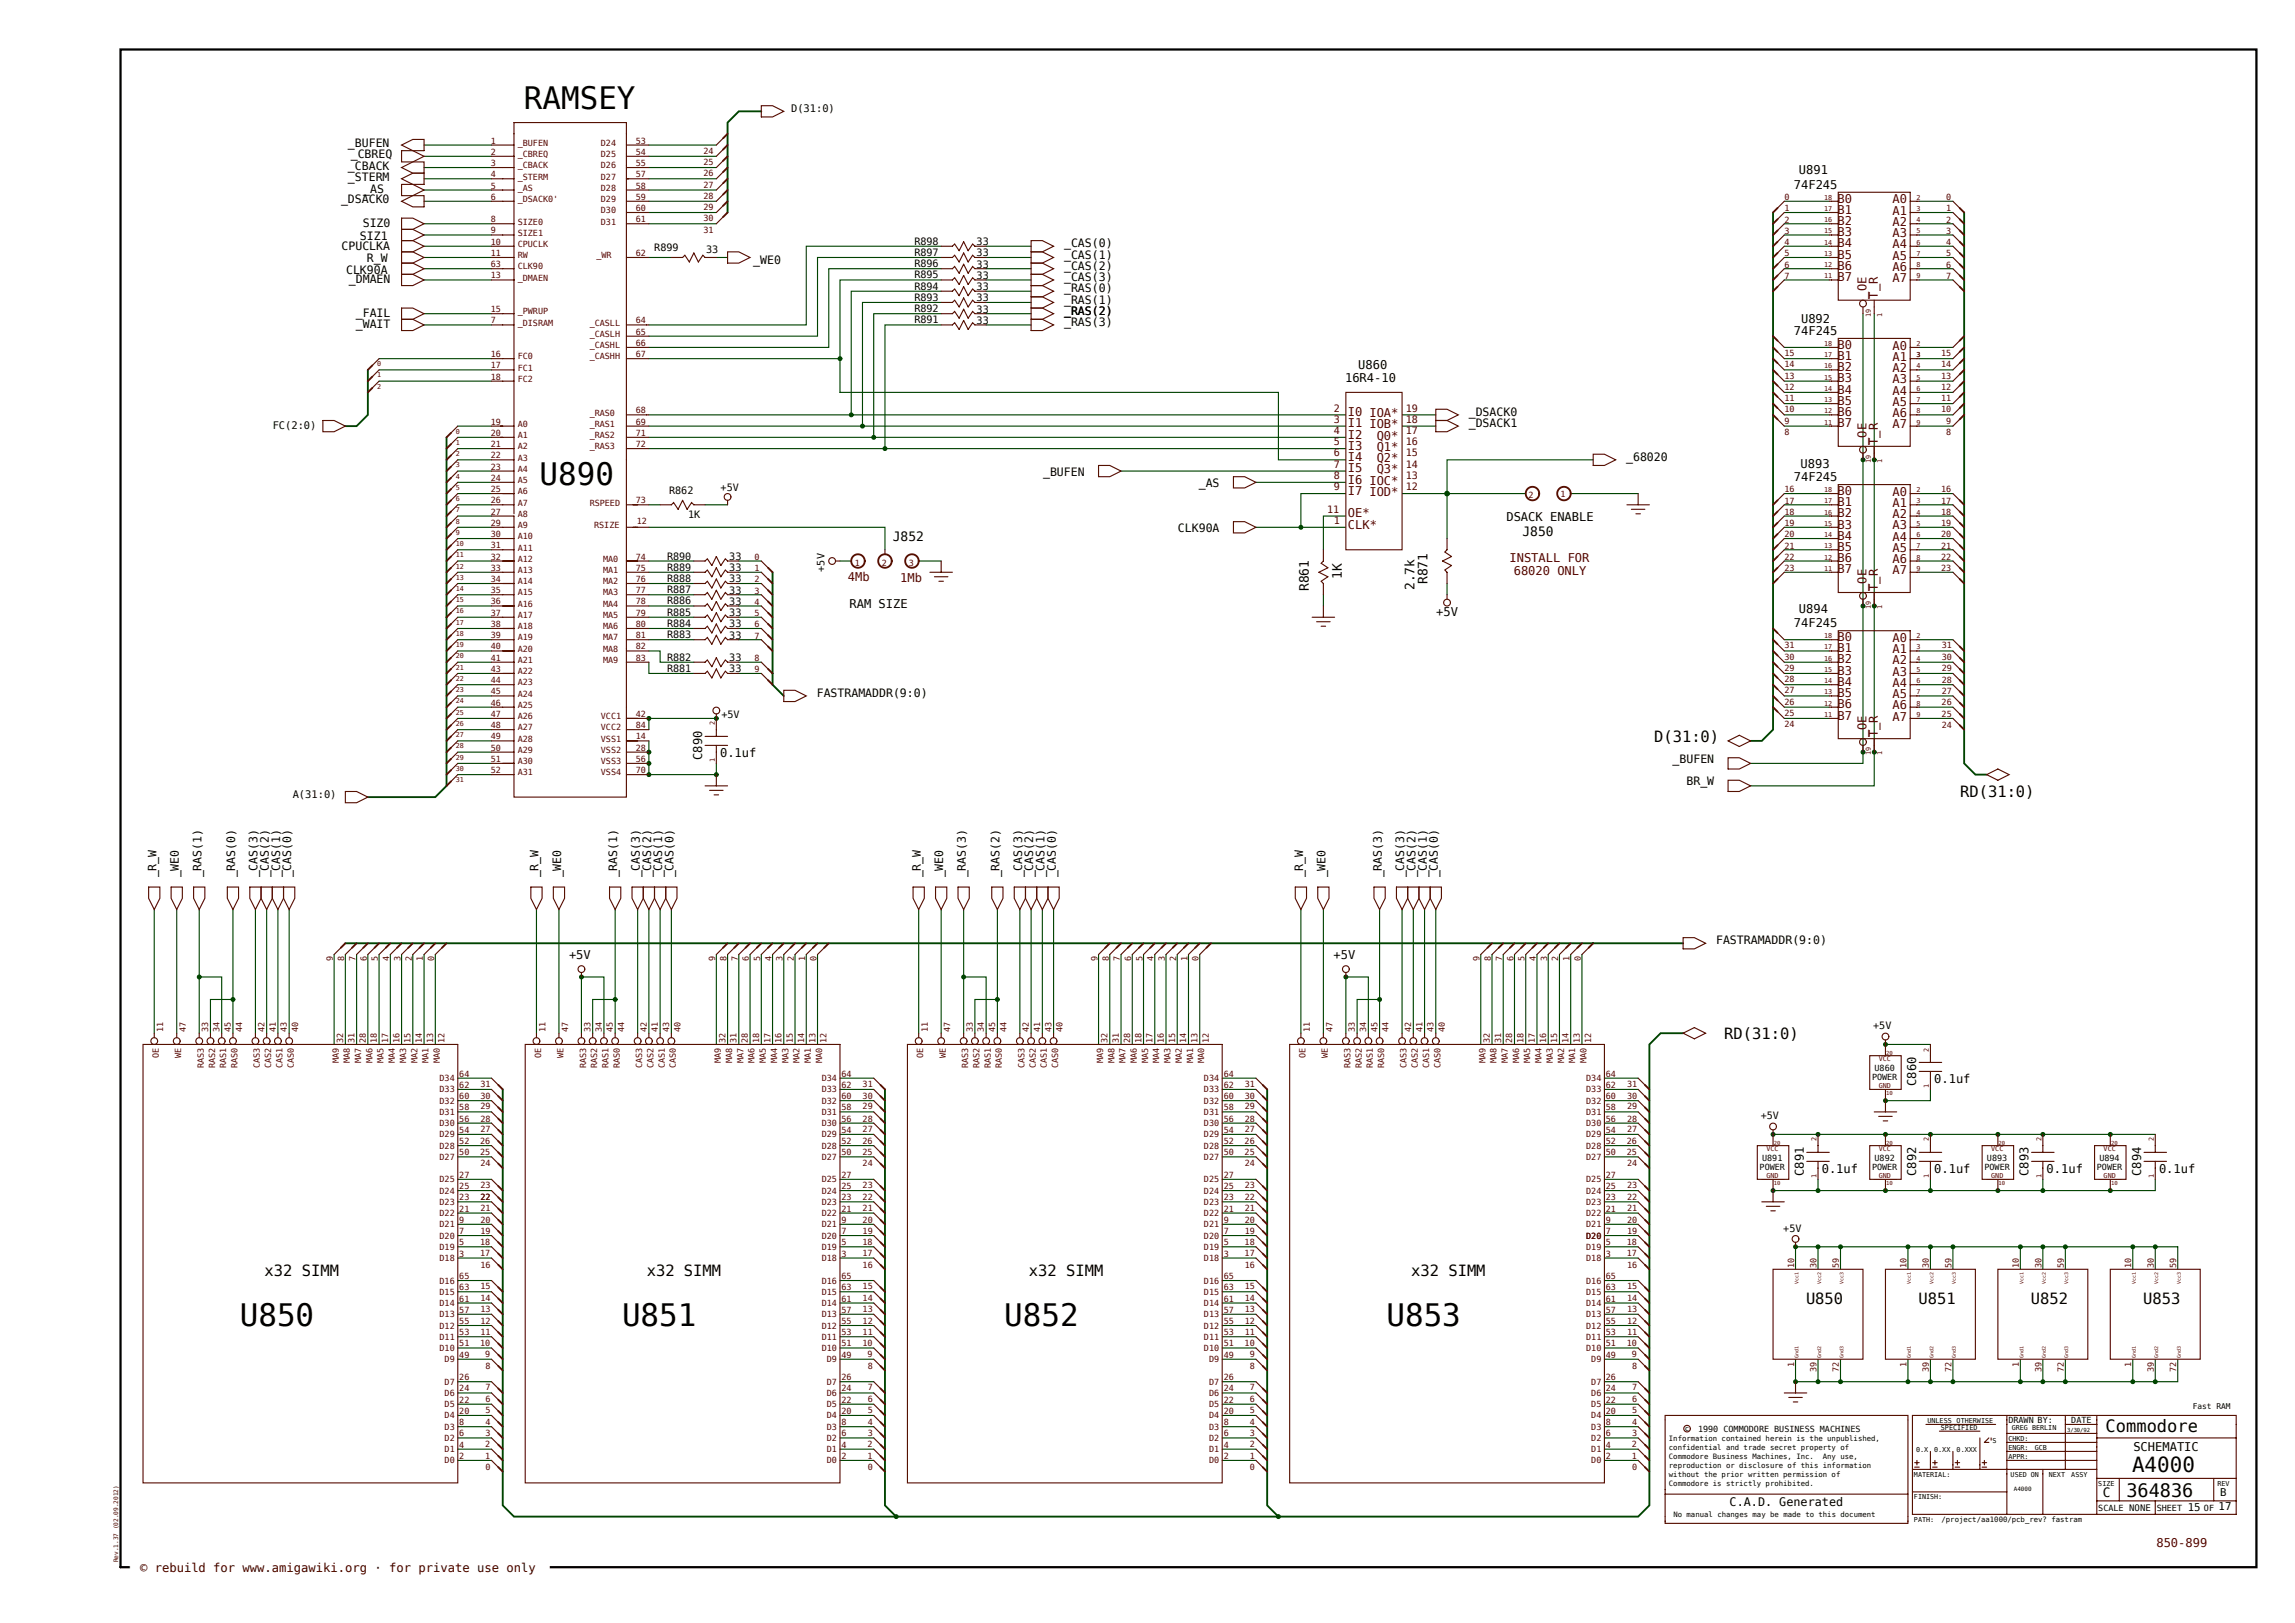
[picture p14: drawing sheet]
<svg xmlns="http://www.w3.org/2000/svg" width="420mm" height="297mm" viewBox="0 0 420 297" stroke-linecap="round" stroke-linejoin="round" font-family="sans-serif">
<defs><g id="words">
<g font-size="5.7">
<text x="95.9" y="20">RAMSEY</text>
<text x="98.8" y="88.8">U890</text>
<text x="43.9" y="242.6">U850</text>
<text x="113.8" y="242.6">U851</text>
<text x="183.8" y="242.6">U852</text>
<text x="253.7" y="242.6">U853</text>
</g>
<text font-size="3.8" x="390.2" y="269.4">A4000</text>
<text font-size="3.4" x="389.1" y="274">364836</text>
<text font-size="3.1" x="385.3" y="262">Commodore</text>
<g font-size="2.8">
<text x="302.7" y="135.8">D(31:0)</text>
<text x="358.7" y="145.9">RD(31:0)</text>
<text x="315.6" y="190.2">RD(31:0)</text>
<text x="48.4" y="233.4">x32 SIMM</text>
<text x="118.4" y="233.4">x32 SIMM</text>
<text x="188.3" y="233.4">x32 SIMM</text>
<text x="258.3" y="233.4">x32 SIMM</text>
<text x="330.5" y="238.6">U850</text>
<text x="351.1" y="238.6">U851</text>
<text x="371.7" y="238.6">U852</text>
<text x="392.2" y="238.6">U853</text>
</g>
<g font-size="2.4">
<text x="163.4" y="99">J852</text>
<text x="278.6" y="98.1">J850</text>
<text x="245.5" y="105.9" transform="rotate(-90 245.5 105.9)">1K</text>
<text x="261.2" y="106.9" transform="rotate(-90 261.2 106.9)">R871</text>
<text x="239.5" y="108.2" transform="rotate(-90 239.5 108.2)">R861</text>
<text x="258.8" y="108" transform="rotate(-90 258.8 108)">2.7k</text>
<text x="384.8" y="274">C</text>
</g>
<g font-size="2.2">
<text x="328.3" y="34.5">74F245</text>
<text x="329.2" y="31.8">U891</text>
<text x="329.6" y="59">U892</text>
<text x="328.3" y="61.2">74F245</text>
<text x="246.2" y="70">16R4-10</text>
<text x="248.6" y="67.5">U860</text>
<text x="328.3" y="88">74F245</text>
<text x="329.5" y="85.6">U893</text>
<text x="275.7" y="95.4">DSACK ENABLE</text>
<text x="155.5" y="111.3">RAM SIZE</text>
<text x="262.8" y="112.8">+5V</text>
<text x="329.2" y="112.2">U894</text>
<text x="328.3" y="114.7">74F245</text>
<text x="128.5" y="139.1" transform="rotate(-90 128.5 139.1)">C890</text>
<text x="131.8" y="138.6">0.1uf</text>
<text x="104.1" y="175.5">+5V</text>
<text x="244" y="175.5">+5V</text>
<text x="350.7" y="198.7" transform="rotate(-90 350.7 198.7)">C860</text>
<text x="354" y="198.3">0.1uf</text>
<text x="330.1" y="215.2" transform="rotate(-90 330.1 215.2)">C891</text>
<text x="333.4" y="214.7">0.1uf</text>
<text x="350.7" y="215.2" transform="rotate(-90 350.7 215.2)">C892</text>
<text x="354" y="214.7">0.1uf</text>
<text x="371.2" y="215.2" transform="rotate(-90 371.2 215.2)">C893</text>
<text x="374.5" y="214.7">0.1uf</text>
<text x="391.8" y="215.2" transform="rotate(-90 391.8 215.2)">C894</text>
<text x="395.1" y="214.7">0.1uf</text>
<text x="390.4" y="265.5">SCHEMATIC</text>
<text x="316.5" y="275.6">C.A.D. Generated</text>
</g>
<g font-size="2.2" fill="#500">
<text x="336.3" y="37.1">B0</text>
<text x="336.3" y="39.1">B1</text>
<text x="336.3" y="41.2">B2</text>
<text x="346.4" y="37.2">A0</text>
<text x="346.4" y="39.3">A1</text>
<text x="346.4" y="41.3">A2</text>
<text x="336.3" y="43.2">B3</text>
<text x="336.3" y="45.3">B4</text>
<text x="336.3" y="47.3">B5</text>
<text x="346.4" y="43.4">A3</text>
<text x="346.4" y="45.5">A4</text>
<text x="346.4" y="47.5">A5</text>
<text x="336.3" y="49.4">B6</text>
<text x="336.3" y="51.5">B7</text>
<text x="346.4" y="49.6">A6</text>
<text x="346.4" y="51.6">A7</text>
<text x="341.6" y="54.7" transform="rotate(-90 341.6 54.7)">_OE</text>
<text x="343.6" y="54.7" transform="rotate(-90 343.6 54.7)">T_R</text>
<text x="336.3" y="65.9">B1</text>
<text x="336.3" y="63.8">B0</text>
<text x="346.4" y="64">A0</text>
<text x="336.3" y="67.9">B2</text>
<text x="336.3" y="70">B3</text>
<text x="346.4" y="68.1">A2</text>
<text x="346.4" y="66">A1</text>
<text x="346.4" y="70.2">A3</text>
<text x="246.7" y="76.1">I0 IOA*</text>
<text x="336.3" y="72">B4</text>
<text x="336.3" y="76.1">B6</text>
<text x="336.3" y="74.1">B5</text>
<text x="346.4" y="72.2">A4</text>
<text x="346.4" y="76.3">A6</text>
<text x="346.4" y="74.3">A5</text>
<text x="246.7" y="82.3">I3</text>
<text x="246.7" y="78.2">I1 IOB*</text>
<text x="246.7" y="80.3">I2</text>
<text x="251.9" y="80.4">Q0*</text>
<text x="251.9" y="82.5">Q1*</text>
<text x="336.3" y="78.2">B7</text>
<text x="341.6" y="81.4" transform="rotate(-90 341.6 81.4)">_OE</text>
<text x="343.6" y="81.4" transform="rotate(-90 343.6 81.4)">T_R</text>
<text x="346.4" y="78.4">A7</text>
<text x="246.7" y="86.4">I5</text>
<text x="246.7" y="84.4">I4</text>
<text x="246.7" y="88.5">I6 IOC*</text>
<text x="251.9" y="84.6">Q2*</text>
<text x="251.9" y="86.6">Q3*</text>
<text x="246.7" y="90.5">I7 IOD*</text>
<text x="246.7" y="94.7">OE*</text>
<text x="336.3" y="92.6">B1</text>
<text x="336.3" y="94.7">B2</text>
<text x="336.3" y="90.5">B0</text>
<text x="346.4" y="92.8">A1</text>
<text x="346.4" y="94.8">A2</text>
<text x="346.4" y="90.7">A0</text>
<text x="246.7" y="96.7">CLK*</text>
<text x="336.3" y="96.7">B3</text>
<text x="336.3" y="98.8">B4</text>
<text x="336.3" y="100.8">B5</text>
<text x="346.4" y="96.9">A3</text>
<text x="346.4" y="99">A4</text>
<text x="346.4" y="101">A5</text>
<text x="155.2" y="106.3">4Mb</text>
<text x="164.8" y="106.4">1Mb</text>
<text x="276.2" y="102.9">INSTALL FOR</text>
<text x="277" y="105.2">68020 ONLY</text>
<text x="336.3" y="102.9">B6</text>
<text x="336.3" y="104.9">B7</text>
<text x="346.4" y="103.1">A6</text>
<text x="346.4" y="105.1">A7</text>
<text x="341.6" y="108.2" transform="rotate(-90 341.6 108.2)">_OE</text>
<text x="343.6" y="108.2" transform="rotate(-90 343.6 108.2)">T_R</text>
<text x="336.3" y="119.3">B1</text>
<text x="336.3" y="117.3">B0</text>
<text x="346.4" y="119.5">A1</text>
<text x="346.4" y="117.5">A0</text>
<text x="336.3" y="125.5">B4</text>
<text x="336.3" y="123.5">B3</text>
<text x="336.3" y="121.4">B2</text>
<text x="346.4" y="125.7">A4</text>
<text x="346.4" y="123.6">A3</text>
<text x="346.4" y="121.6">A2</text>
<text x="336.3" y="129.6">B6</text>
<text x="336.3" y="127.6">B5</text>
<text x="336.3" y="131.7">B7</text>
<text x="346.4" y="129.8">A6</text>
<text x="346.4" y="127.8">A5</text>
<text x="346.4" y="131.9">A7</text>
<text x="341.6" y="134.9" transform="rotate(-90 341.6 134.9)">_OE</text>
<text x="343.6" y="134.9" transform="rotate(-90 343.6 134.9)">T_R</text>
<text x="394.6" y="283.1">850-899</text>
</g>
<text font-size="2.2" fill="#300" x="25.6" y="287.7">© rebuild for www.amigawiki.org · for private use only</text>
<g font-size="2.1">
<text x="63.7" y="26.9">_BUFEN</text>
<text x="64.2" y="28.9">_CBREQ</text>
<text x="63.7" y="31">_CBACK</text>
<text x="63.7" y="33.1">_STERM</text>
<text x="66.5" y="35.3">_AS</text>
<text x="62.4" y="37.2">_DSACK0</text>
<text x="66.4" y="41.5">SIZ0</text>
<text x="62.5" y="45.8">CPUCLKA</text>
<text x="65.9" y="43.9">SIZ1</text>
<text x="194.7" y="45.3">_CAS(0)</text>
<text x="194.7" y="47.3">_CAS(1)</text>
<text x="63.3" y="50.1">CLK90A</text>
<text x="63.8" y="51.8">_DMAEN</text>
<text x="67.1" y="48">R_W</text>
<text x="137.8" y="48.2">_WE0</text>
<text x="194.7" y="53.5">_RAS(0)</text>
<text x="194.7" y="49.4">_CAS(2)</text>
<text x="194.7" y="51.5">_CAS(3)</text>
<text x="65.1" y="58">_FAIL</text>
<text x="194.7" y="59.7">_RAS(3)</text>
<text x="194.7" y="57.6">_RAS(2)</text>
<text x="194.7" y="55.6">_RAS(1)</text>
<text x="65.1" y="60">_WAIT</text>
<text x="268.8" y="76.1">_DSACK0</text>
<text x="268.8" y="78.2">_DSACK1</text>
<text x="190.9" y="87.1">_BUFEN</text>
<text x="219.4" y="89.2">_AS</text>
<text x="297.6" y="84.4">_68020</text>
<text x="215.6" y="97.4">CLK90A</text>
<text x="149.5" y="127.6">FASTRAMADDR(9:0)</text>
<text x="306.1" y="139.6">_BUFEN</text>
<text x="308.6" y="143.7">BR_W</text>
<text x="28.6" y="160.6" transform="rotate(-90 28.6 160.6)">_R_W</text>
<text x="32.7" y="160.6" transform="rotate(-90 32.7 160.6)">_WE0</text>
<text x="36.9" y="160.6" transform="rotate(-90 36.9 160.6)">_RAS(1)</text>
<text x="43" y="160.6" transform="rotate(-90 43 160.6)">_RAS(0)</text>
<text x="47.1" y="160.6" transform="rotate(-90 47.1 160.6)">_CAS(3)</text>
<text x="49.2" y="160.6" transform="rotate(-90 49.2 160.6)">_CAS(2)</text>
<text x="51.3" y="160.6" transform="rotate(-90 51.3 160.6)">_CAS(1)</text>
<text x="53.3" y="160.6" transform="rotate(-90 53.3 160.6)">_CAS(0)</text>
<text x="98.6" y="160.6" transform="rotate(-90 98.6 160.6)">_R_W</text>
<text x="102.7" y="160.6" transform="rotate(-90 102.7 160.6)">_WE0</text>
<text x="113" y="160.6" transform="rotate(-90 113 160.6)">_RAS(1)</text>
<text x="117.1" y="160.6" transform="rotate(-90 117.1 160.6)">_CAS(3)</text>
<text x="119.1" y="160.6" transform="rotate(-90 119.1 160.6)">_CAS(2)</text>
<text x="121.2" y="160.6" transform="rotate(-90 121.2 160.6)">_CAS(1)</text>
<text x="123.3" y="160.6" transform="rotate(-90 123.3 160.6)">_CAS(0)</text>
<text x="168.5" y="160.6" transform="rotate(-90 168.5 160.6)">_R_W</text>
<text x="172.6" y="160.6" transform="rotate(-90 172.6 160.6)">_WE0</text>
<text x="176.7" y="160.6" transform="rotate(-90 176.7 160.6)">_RAS(3)</text>
<text x="182.9" y="160.6" transform="rotate(-90 182.9 160.6)">_RAS(2)</text>
<text x="187" y="160.6" transform="rotate(-90 187 160.6)">_CAS(3)</text>
<text x="189.1" y="160.6" transform="rotate(-90 189.1 160.6)">_CAS(2)</text>
<text x="191.1" y="160.6" transform="rotate(-90 191.1 160.6)">_CAS(1)</text>
<text x="193.2" y="160.6" transform="rotate(-90 193.2 160.6)">_CAS(0)</text>
<text x="238.5" y="160.6" transform="rotate(-90 238.5 160.6)">_R_W</text>
<text x="242.6" y="160.6" transform="rotate(-90 242.6 160.6)">_WE0</text>
<text x="252.9" y="160.6" transform="rotate(-90 252.9 160.6)">_RAS(3)</text>
<text x="257" y="160.6" transform="rotate(-90 257 160.6)">_CAS(3)</text>
<text x="259" y="160.6" transform="rotate(-90 259 160.6)">_CAS(2)</text>
<text x="261.1" y="160.6" transform="rotate(-90 261.1 160.6)">_CAS(1)</text>
<text x="263.2" y="160.6" transform="rotate(-90 263.2 160.6)">_CAS(0)</text>
<text x="314.1" y="172.8">FASTRAMADDR(9:0)</text>
</g>
<g font-size="2">
<text x="406.3" y="273.7">B</text>
<text x="400.4" y="276.6">15</text>
<text x="406" y="276.4">17</text>
</g>
<g font-size="1.9">
<text x="144.8" y="20.4">D(31:0)</text>
<text x="119.7" y="45.9">R899</text>
<text x="129.2" y="46.2">33</text>
<text x="167.3" y="46.8">R897</text>
<text x="167.3" y="44.8">R898</text>
<text x="178.7" y="46.9">33</text>
<text x="178.7" y="44.9">33</text>
<text x="167.3" y="53">R894</text>
<text x="167.3" y="51">R895</text>
<text x="167.3" y="48.9">R896</text>
<text x="178.7" y="53.1">33</text>
<text x="178.7" y="51">33</text>
<text x="178.7" y="49">33</text>
<text x="167.3" y="59.2">R891</text>
<text x="167.3" y="57.1">R892</text>
<text x="167.3" y="55.1">R893</text>
<text x="178.7" y="59.3">33</text>
<text x="178.7" y="57.2">33</text>
<text x="178.7" y="55.1">33</text>
<text x="49.9" y="78.5">FC(2:0)</text>
<text x="131.9" y="89.8">+5V</text>
<text x="122.5" y="90.3">R862</text>
<text x="126" y="94.7">1K</text>
<text x="122.1" y="106.5">R888</text>
<text x="122.1" y="104.4">R889</text>
<text x="122.1" y="102.4">R890</text>
<text x="133.5" y="106.6">33</text>
<text x="133.5" y="104.5">33</text>
<text x="133.5" y="102.5">33</text>
<text x="150.9" y="104.6" transform="rotate(-90 150.9 104.6)">+5V</text>
<text x="122.1" y="112.7">R885</text>
<text x="122.1" y="110.6">R886</text>
<text x="122.1" y="108.6">R887</text>
<text x="133.5" y="112.7">33</text>
<text x="133.5" y="110.7">33</text>
<text x="133.5" y="108.6">33</text>
<text x="122.1" y="116.8">R883</text>
<text x="122.1" y="114.7">R884</text>
<text x="133.5" y="116.9">33</text>
<text x="133.5" y="114.8">33</text>
<text x="122.1" y="120.9">R882</text>
<text x="122.1" y="123">R881</text>
<text x="133.5" y="121">33</text>
<text x="133.5" y="123">33</text>
<text x="132" y="131.3">+5V</text>
<text x="53.6" y="146.1">A(31:0)</text>
<text x="342.8" y="188.4">+5V</text>
<text x="322.2" y="204.8">+5V</text>
<text x="326.3" y="225.4">+5V</text>
</g>
<g font-size="1.9" fill="#500">
<text x="244.1" y="77.4">3</text>
<text x="244.1" y="75.3">2</text>
<text x="257.3" y="75.3">19</text>
<text x="257.3" y="77.4">18</text>
<text x="244.1" y="81.5">5</text>
<text x="244.1" y="83.5">6</text>
<text x="244.1" y="79.4">4</text>
<text x="257.3" y="79.4">17</text>
<text x="257.3" y="83.5">15</text>
<text x="257.3" y="81.5">16</text>
<text x="244.1" y="85.6">7</text>
<text x="244.1" y="87.7">8</text>
<text x="244.1" y="89.7">9</text>
<text x="257.3" y="87.7">13</text>
<text x="257.3" y="89.7">12</text>
<text x="257.3" y="85.6">14</text>
<text x="242.9" y="93.8">11</text>
<text x="244.1" y="95.9">1</text>
</g>
<g font-size="1.5" fill="#500">
<text x="89.8" y="26.3">1</text>
<text x="89.8" y="28.3">2</text>
<text x="94.7" y="26.7">_BUFEN</text>
<text x="94.7" y="28.7">_CBREQ</text>
<text x="110" y="28.7">D25</text>
<text x="110" y="26.7">D24</text>
<text x="116.3" y="28.3">54</text>
<text x="116.3" y="26.3">53</text>
<text x="128.8" y="28.2">24</text>
<text x="89.8" y="30.4">3</text>
<text x="89.8" y="32.4">4</text>
<text x="89.8" y="34.5">5</text>
<text x="94.7" y="30.8">_CBACK</text>
<text x="94.7" y="32.9">_STERM</text>
<text x="94.7" y="34.9">_AS</text>
<text x="110" y="34.9">D28</text>
<text x="110" y="32.9">D27</text>
<text x="110" y="30.8">D26</text>
<text x="116.3" y="34.5">58</text>
<text x="116.3" y="32.4">57</text>
<text x="116.3" y="30.4">55</text>
<text x="128.8" y="34.3">27</text>
<text x="128.8" y="32.3">26</text>
<text x="128.8" y="30.2">25</text>
<text x="89.8" y="36.6">6</text>
<text x="89.8" y="40.7">8</text>
<text x="94.7" y="37">_DSACK0'</text>
<text x="94.7" y="41.1">SIZE0</text>
<text x="110" y="39">D30</text>
<text x="110" y="37">D29</text>
<text x="110" y="41.1">D31</text>
<text x="116.3" y="38.6">60</text>
<text x="116.3" y="36.6">59</text>
<text x="116.3" y="40.7">61</text>
<text x="128.8" y="40.5">30</text>
<text x="128.8" y="38.5">29</text>
<text x="128.8" y="36.4">28</text>
<text x="326.6" y="40.7">2</text>
<text x="326.6" y="38.7">1</text>
<text x="326.6" y="36.6">0</text>
<text x="356.2" y="40.7">2</text>
<text x="356.2" y="38.7">1</text>
<text x="356.2" y="36.6">0</text>
<text x="89.8" y="42.7">9</text>
<text x="89.8" y="44.8">10</text>
<text x="89.8" y="46.8">11</text>
<text x="94.7" y="43.1">SIZE1</text>
<text x="94.7" y="45.2">CPUCLK</text>
<text x="94.7" y="47.3">RW</text>
<text x="109.1" y="47.3">_WR</text>
<text x="116.3" y="46.8">62</text>
<text x="128.8" y="42.6">31</text>
<text x="326.6" y="46.9">5</text>
<text x="326.6" y="44.9">4</text>
<text x="326.6" y="42.8">3</text>
<text x="356.2" y="46.9">5</text>
<text x="356.2" y="44.9">4</text>
<text x="356.2" y="42.8">3</text>
<text x="89.8" y="51">13</text>
<text x="89.8" y="48.9">63</text>
<text x="94.7" y="51.4">_DMAEN</text>
<text x="94.7" y="49.3">CLK90</text>
<text x="326.6" y="51">7</text>
<text x="326.6" y="49">6</text>
<text x="356.2" y="51">7</text>
<text x="356.2" y="49">6</text>
<text x="89.8" y="57.1">15</text>
<text x="89.8" y="59.2">7</text>
<text x="94.7" y="57.5">_PWRUP</text>
<text x="94.7" y="59.6">_DISRAM</text>
<text x="107.9" y="59.6">_CASLL</text>
<text x="116.3" y="59.2">64</text>
<text x="89.8" y="65.4">16</text>
<text x="94.7" y="65.8">FC0</text>
<text x="107.9" y="65.8">_CASHH</text>
<text x="107.9" y="63.7">_CASHL</text>
<text x="107.9" y="61.7">_CASLH</text>
<text x="116.3" y="65.4">67</text>
<text x="116.3" y="63.3">66</text>
<text x="116.3" y="61.2">65</text>
<text x="326.6" y="65.2">15</text>
<text x="355.2" y="65.2">15</text>
<text x="89.8" y="67.4">17</text>
<text x="89.8" y="69.5">18</text>
<text x="94.7" y="67.8">FC1</text>
<text x="94.7" y="69.9">FC2</text>
<text x="326.6" y="71.3">12</text>
<text x="326.6" y="69.3">13</text>
<text x="326.6" y="67.2">14</text>
<text x="355.2" y="71.3">12</text>
<text x="355.2" y="69.3">13</text>
<text x="355.2" y="67.2">14</text>
<text x="89.8" y="77.7">19</text>
<text x="107.9" y="76.1">_RAS0</text>
<text x="116.3" y="77.7">69</text>
<text x="116.3" y="75.6">68</text>
<text x="326.6" y="77.5">9</text>
<text x="326.6" y="75.5">10</text>
<text x="326.6" y="73.4">11</text>
<text x="355.2" y="75.5">10</text>
<text x="355.2" y="73.4">11</text>
<text x="356.2" y="77.5">9</text>
<text x="89.8" y="83.9">22</text>
<text x="89.8" y="81.8">21</text>
<text x="89.8" y="79.8">20</text>
<text x="94.7" y="78.1">A0</text>
<text x="94.7" y="82.2">A2</text>
<text x="94.7" y="80.2">A1</text>
<text x="107.9" y="82.2">_RAS3</text>
<text x="107.9" y="80.2">_RAS2</text>
<text x="107.9" y="78.1">_RAS1</text>
<text x="116.3" y="81.8">72</text>
<text x="116.3" y="79.8">71</text>
<text x="326.6" y="79.6">8</text>
<text x="356.2" y="79.6">8</text>
<text x="89.8" y="88">24</text>
<text x="89.8" y="85.9">23</text>
<text x="94.7" y="88.4">A5</text>
<text x="94.7" y="86.3">A4</text>
<text x="94.7" y="84.3">A3</text>
<text x="89.8" y="94.2">27</text>
<text x="89.8" y="92.1">26</text>
<text x="89.8" y="90">25</text>
<text x="94.7" y="94.6">A8</text>
<text x="94.7" y="92.5">A7</text>
<text x="94.7" y="90.5">A6</text>
<text x="107.9" y="92.5">RSPEED</text>
<text x="116.3" y="92.1">73</text>
<text x="116.6" y="95.8">12</text>
<text x="279.7" y="91.1">2</text>
<text x="285.6" y="90.9">1</text>
<text x="326.6" y="94.2">18</text>
<text x="326.6" y="92.2">17</text>
<text x="326.6" y="90.1">16</text>
<text x="355.2" y="94.2">18</text>
<text x="355.2" y="92.2">17</text>
<text x="355.2" y="90.1">16</text>
<text x="89.8" y="100.3">31</text>
<text x="89.8" y="98.3">30</text>
<text x="89.8" y="96.2">29</text>
<text x="94.7" y="100.7">A11</text>
<text x="94.7" y="98.7">A10</text>
<text x="94.7" y="96.6">A9</text>
<text x="108.7" y="96.6">RSIZE</text>
<text x="326.6" y="100.4">21</text>
<text x="326.6" y="98.3">20</text>
<text x="326.6" y="96.3">19</text>
<text x="355.2" y="100.4">21</text>
<text x="355.2" y="98.3">20</text>
<text x="355.2" y="96.3">19</text>
<text x="89.8" y="106.5">34</text>
<text x="89.8" y="104.4">33</text>
<text x="89.8" y="102.4">32</text>
<text x="94.7" y="106.9">A14</text>
<text x="94.7" y="104.9">A13</text>
<text x="94.7" y="102.8">A12</text>
<text x="110.4" y="106.9">MA2</text>
<text x="110.4" y="104.9">MA1</text>
<text x="110.4" y="102.8">MA0</text>
<text x="116.3" y="106.5">76</text>
<text x="116.3" y="104.4">75</text>
<text x="116.3" y="102.4">74</text>
<text x="138.1" y="106.6">2</text>
<text x="138.1" y="104.5">1</text>
<text x="138.1" y="102.5">0</text>
<text x="156.5" y="103.5">1</text>
<text x="161.4" y="103.5">2</text>
<text x="166.3" y="103.5">3</text>
<text x="326.6" y="104.5">23</text>
<text x="326.6" y="102.5">22</text>
<text x="355.2" y="104.5">23</text>
<text x="355.2" y="102.5">22</text>
<text x="89.8" y="112.7">37</text>
<text x="89.8" y="110.6">36</text>
<text x="89.8" y="108.6">35</text>
<text x="94.7" y="113.1">A17</text>
<text x="94.7" y="111">A16</text>
<text x="94.7" y="109">A15</text>
<text x="110.4" y="111">MA4</text>
<text x="110.4" y="109">MA3</text>
<text x="110.4" y="113.1">MA5</text>
<text x="116.3" y="110.6">78</text>
<text x="116.3" y="108.6">77</text>
<text x="116.3" y="112.7">79</text>
<text x="138.1" y="112.7">5</text>
<text x="138.1" y="110.7">4</text>
<text x="138.1" y="108.6">3</text>
<text x="89.8" y="118.8">40</text>
<text x="89.8" y="116.8">39</text>
<text x="89.8" y="114.7">38</text>
<text x="94.7" y="119.3">A20</text>
<text x="94.7" y="117.2">A19</text>
<text x="94.7" y="115.1">A18</text>
<text x="110.4" y="115.1">MA6</text>
<text x="110.4" y="119.3">MA8</text>
<text x="110.4" y="117.2">MA7</text>
<text x="116.3" y="114.7">80</text>
<text x="116.3" y="118.8">82</text>
<text x="116.3" y="116.8">81</text>
<text x="138.1" y="116.9">7</text>
<text x="138.1" y="114.8">6</text>
<text x="326.6" y="118.7">31</text>
<text x="355.4" y="118.6">31</text>
<text x="89.8" y="125">44</text>
<text x="89.8" y="123">43</text>
<text x="89.8" y="120.9">41</text>
<text x="94.7" y="125.4">A23</text>
<text x="94.7" y="123.4">A22</text>
<text x="94.7" y="121.3">A21</text>
<text x="110.4" y="121.3">MA9</text>
<text x="116.3" y="120.9">83</text>
<text x="138.1" y="123">9</text>
<text x="138.1" y="121">8</text>
<text x="326.6" y="124.8">28</text>
<text x="326.6" y="122.8">29</text>
<text x="326.6" y="120.7">30</text>
<text x="355.4" y="125">28</text>
<text x="355.4" y="122.8">29</text>
<text x="355.4" y="120.8">30</text>
<text x="89.8" y="127.1">45</text>
<text x="89.8" y="129.1">46</text>
<text x="89.8" y="131.2">47</text>
<text x="94.7" y="127.5">A24</text>
<text x="94.7" y="129.5">A25</text>
<text x="94.7" y="131.6">A26</text>
<text x="110" y="131.6">VCC1</text>
<text x="116.3" y="131.2">42</text>
<text x="326.6" y="131">25</text>
<text x="326.6" y="128.9">26</text>
<text x="326.6" y="126.9">27</text>
<text x="355.3" y="131.1">25</text>
<text x="355.3" y="129.1">26</text>
<text x="355.4" y="127">27</text>
<text x="89.8" y="133.2">48</text>
<text x="89.8" y="135.3">49</text>
<text x="89.8" y="137.4">50</text>
<text x="94.7" y="133.7">A27</text>
<text x="94.7" y="135.7">A28</text>
<text x="94.7" y="137.8">A29</text>
<text x="110" y="135.7">VSS1</text>
<text x="110" y="137.8">VSS2</text>
<text x="110" y="133.7">VCC2</text>
<text x="116.3" y="135.3">14</text>
<text x="116.3" y="137.4">28</text>
<text x="116.3" y="133.2">84</text>
<text x="326.6" y="133.1">24</text>
<text x="355.4" y="133.2">24</text>
<text x="89.8" y="139.4">51</text>
<text x="89.8" y="141.5">52</text>
<text x="94.7" y="139.8">A30</text>
<text x="94.7" y="141.9">A31</text>
<text x="110" y="141.9">VSS4</text>
<text x="110" y="139.8">VSS3</text>
<text x="116.3" y="141.5">70</text>
<text x="116.3" y="139.4">56</text>
<text x="60.9" y="175.9" transform="rotate(-90 60.9 175.9)">9</text>
<text x="63" y="175.9" transform="rotate(-90 63 175.9)">8</text>
<text x="65.1" y="175.9" transform="rotate(-90 65.1 175.9)">7</text>
<text x="67.1" y="175.9" transform="rotate(-90 67.1 175.9)">6</text>
<text x="69.2" y="175.9" transform="rotate(-90 69.2 175.9)">5</text>
<text x="71.2" y="175.9" transform="rotate(-90 71.2 175.9)">4</text>
<text x="73.3" y="175.9" transform="rotate(-90 73.3 175.9)">3</text>
<text x="75.3" y="175.9" transform="rotate(-90 75.3 175.9)">2</text>
<text x="77.4" y="175.9" transform="rotate(-90 77.4 175.9)">1</text>
<text x="79.5" y="175.9" transform="rotate(-90 79.5 175.9)">0</text>
<text x="130.9" y="175.9" transform="rotate(-90 130.9 175.9)">9</text>
<text x="132.9" y="175.9" transform="rotate(-90 132.9 175.9)">8</text>
<text x="135" y="175.9" transform="rotate(-90 135 175.9)">7</text>
<text x="137.1" y="175.9" transform="rotate(-90 137.1 175.9)">6</text>
<text x="139.1" y="175.9" transform="rotate(-90 139.1 175.9)">5</text>
<text x="141.2" y="175.9" transform="rotate(-90 141.2 175.9)">4</text>
<text x="143.2" y="175.9" transform="rotate(-90 143.2 175.9)">3</text>
<text x="145.3" y="175.9" transform="rotate(-90 145.3 175.9)">2</text>
<text x="147.3" y="175.9" transform="rotate(-90 147.3 175.9)">1</text>
<text x="149.4" y="175.9" transform="rotate(-90 149.4 175.9)">0</text>
<text x="200.8" y="175.9" transform="rotate(-90 200.8 175.9)">9</text>
<text x="202.9" y="175.9" transform="rotate(-90 202.9 175.9)">8</text>
<text x="205" y="175.9" transform="rotate(-90 205 175.9)">7</text>
<text x="207" y="175.9" transform="rotate(-90 207 175.9)">6</text>
<text x="209.1" y="175.9" transform="rotate(-90 209.1 175.9)">5</text>
<text x="211.1" y="175.9" transform="rotate(-90 211.1 175.9)">4</text>
<text x="213.2" y="175.9" transform="rotate(-90 213.2 175.9)">3</text>
<text x="215.2" y="175.9" transform="rotate(-90 215.2 175.9)">2</text>
<text x="217.3" y="175.9" transform="rotate(-90 217.3 175.9)">1</text>
<text x="219.4" y="175.9" transform="rotate(-90 219.4 175.9)">0</text>
<text x="270.8" y="175.9" transform="rotate(-90 270.8 175.9)">9</text>
<text x="272.8" y="175.9" transform="rotate(-90 272.8 175.9)">8</text>
<text x="274.9" y="175.9" transform="rotate(-90 274.9 175.9)">7</text>
<text x="277" y="175.9" transform="rotate(-90 277 175.9)">6</text>
<text x="279" y="175.9" transform="rotate(-90 279 175.9)">5</text>
<text x="281.1" y="175.9" transform="rotate(-90 281.1 175.9)">4</text>
<text x="283.1" y="175.9" transform="rotate(-90 283.1 175.9)">3</text>
<text x="285.2" y="175.9" transform="rotate(-90 285.2 175.9)">2</text>
<text x="287.2" y="175.9" transform="rotate(-90 287.2 175.9)">1</text>
<text x="289.3" y="175.9" transform="rotate(-90 289.3 175.9)">0</text>
<text x="29.9" y="188.8" transform="rotate(-90 29.9 188.8)">11</text>
<text x="34" y="188.8" transform="rotate(-90 34 188.8)">47</text>
<text x="38.1" y="188.8" transform="rotate(-90 38.1 188.8)">33</text>
<text x="40.2" y="188.8" transform="rotate(-90 40.2 188.8)">34</text>
<text x="42.2" y="188.8" transform="rotate(-90 42.2 188.8)">45</text>
<text x="44.3" y="188.8" transform="rotate(-90 44.3 188.8)">44</text>
<text x="48.4" y="188.8" transform="rotate(-90 48.4 188.8)">42</text>
<text x="50.5" y="188.8" transform="rotate(-90 50.5 188.8)">41</text>
<text x="52.5" y="188.8" transform="rotate(-90 52.5 188.8)">43</text>
<text x="54.6" y="188.8" transform="rotate(-90 54.6 188.8)">40</text>
<text x="62.8" y="190.9" transform="rotate(-90 62.8 190.9)">32</text>
<text x="64.9" y="190.9" transform="rotate(-90 64.9 190.9)">31</text>
<text x="66.9" y="190.9" transform="rotate(-90 66.9 190.9)">28</text>
<text x="69" y="190.9" transform="rotate(-90 69 190.9)">18</text>
<text x="71" y="190.9" transform="rotate(-90 71 190.9)">17</text>
<text x="73.1" y="190.9" transform="rotate(-90 73.1 190.9)">16</text>
<text x="75.1" y="190.9" transform="rotate(-90 75.1 190.9)">15</text>
<text x="77.2" y="190.9" transform="rotate(-90 77.2 190.9)">14</text>
<text x="79.3" y="190.9" transform="rotate(-90 79.3 190.9)">13</text>
<text x="81.3" y="190.9" transform="rotate(-90 81.3 190.9)">12</text>
<text x="99.8" y="188.8" transform="rotate(-90 99.8 188.8)">11</text>
<text x="104" y="188.8" transform="rotate(-90 104 188.8)">47</text>
<text x="108.1" y="188.8" transform="rotate(-90 108.1 188.8)">33</text>
<text x="110.1" y="188.8" transform="rotate(-90 110.1 188.8)">34</text>
<text x="112.2" y="188.8" transform="rotate(-90 112.2 188.8)">45</text>
<text x="114.2" y="188.8" transform="rotate(-90 114.2 188.8)">44</text>
<text x="118.4" y="188.8" transform="rotate(-90 118.4 188.8)">42</text>
<text x="120.4" y="188.8" transform="rotate(-90 120.4 188.8)">41</text>
<text x="122.5" y="188.8" transform="rotate(-90 122.5 188.8)">43</text>
<text x="124.5" y="188.8" transform="rotate(-90 124.5 188.8)">40</text>
<text x="132.8" y="190.9" transform="rotate(-90 132.8 190.9)">32</text>
<text x="134.8" y="190.9" transform="rotate(-90 134.8 190.9)">31</text>
<text x="136.9" y="190.9" transform="rotate(-90 136.9 190.9)">28</text>
<text x="138.9" y="190.9" transform="rotate(-90 138.9 190.9)">18</text>
<text x="141" y="190.9" transform="rotate(-90 141 190.9)">17</text>
<text x="143" y="190.9" transform="rotate(-90 143 190.9)">16</text>
<text x="145.1" y="190.9" transform="rotate(-90 145.1 190.9)">15</text>
<text x="147.2" y="190.9" transform="rotate(-90 147.2 190.9)">14</text>
<text x="149.2" y="190.9" transform="rotate(-90 149.2 190.9)">13</text>
<text x="151.3" y="190.9" transform="rotate(-90 151.3 190.9)">12</text>
<text x="169.8" y="188.8" transform="rotate(-90 169.8 188.8)">11</text>
<text x="173.9" y="188.8" transform="rotate(-90 173.9 188.8)">47</text>
<text x="178" y="188.8" transform="rotate(-90 178 188.8)">33</text>
<text x="180.1" y="188.8" transform="rotate(-90 180.1 188.8)">34</text>
<text x="182.1" y="188.8" transform="rotate(-90 182.1 188.8)">45</text>
<text x="184.2" y="188.8" transform="rotate(-90 184.2 188.8)">44</text>
<text x="188.3" y="188.8" transform="rotate(-90 188.3 188.8)">42</text>
<text x="190.4" y="188.8" transform="rotate(-90 190.4 188.8)">41</text>
<text x="192.4" y="188.8" transform="rotate(-90 192.4 188.8)">43</text>
<text x="194.5" y="188.8" transform="rotate(-90 194.5 188.8)">40</text>
<text x="202.7" y="190.9" transform="rotate(-90 202.7 190.9)">32</text>
<text x="204.8" y="190.9" transform="rotate(-90 204.8 190.9)">31</text>
<text x="206.8" y="190.9" transform="rotate(-90 206.8 190.9)">28</text>
<text x="208.9" y="190.9" transform="rotate(-90 208.9 190.9)">18</text>
<text x="210.9" y="190.9" transform="rotate(-90 210.9 190.9)">17</text>
<text x="213" y="190.9" transform="rotate(-90 213 190.9)">16</text>
<text x="215" y="190.9" transform="rotate(-90 215 190.9)">15</text>
<text x="217.1" y="190.9" transform="rotate(-90 217.1 190.9)">14</text>
<text x="219.2" y="190.9" transform="rotate(-90 219.2 190.9)">13</text>
<text x="221.2" y="190.9" transform="rotate(-90 221.2 190.9)">12</text>
<text x="239.7" y="188.8" transform="rotate(-90 239.7 188.8)">11</text>
<text x="243.8" y="188.8" transform="rotate(-90 243.8 188.8)">47</text>
<text x="248" y="188.8" transform="rotate(-90 248 188.8)">33</text>
<text x="250" y="188.8" transform="rotate(-90 250 188.8)">34</text>
<text x="252.1" y="188.8" transform="rotate(-90 252.1 188.8)">45</text>
<text x="254.1" y="188.8" transform="rotate(-90 254.1 188.8)">44</text>
<text x="258.2" y="188.8" transform="rotate(-90 258.2 188.8)">42</text>
<text x="260.3" y="188.8" transform="rotate(-90 260.3 188.8)">41</text>
<text x="262.4" y="188.8" transform="rotate(-90 262.4 188.8)">43</text>
<text x="264.4" y="188.8" transform="rotate(-90 264.4 188.8)">40</text>
<text x="272.6" y="190.9" transform="rotate(-90 272.6 190.9)">32</text>
<text x="274.7" y="190.9" transform="rotate(-90 274.7 190.9)">31</text>
<text x="276.8" y="190.9" transform="rotate(-90 276.8 190.9)">28</text>
<text x="278.8" y="190.9" transform="rotate(-90 278.8 190.9)">18</text>
<text x="280.9" y="190.9" transform="rotate(-90 280.9 190.9)">17</text>
<text x="282.9" y="190.9" transform="rotate(-90 282.9 190.9)">16</text>
<text x="285" y="190.9" transform="rotate(-90 285 190.9)">15</text>
<text x="287.1" y="190.9" transform="rotate(-90 287.1 190.9)">14</text>
<text x="289.1" y="190.9" transform="rotate(-90 289.1 190.9)">13</text>
<text x="291.2" y="190.9" transform="rotate(-90 291.2 190.9)">12</text>
<text x="29.1" y="193.5" transform="rotate(-90 29.1 193.5)">OE</text>
<text x="33.2" y="193.5" transform="rotate(-90 33.2 193.5)">WE</text>
<text x="37.3" y="195.4" transform="rotate(-90 37.3 195.4)">RAS3</text>
<text x="39.4" y="195.4" transform="rotate(-90 39.4 195.4)">RAS2</text>
<text x="41.4" y="195.4" transform="rotate(-90 41.4 195.4)">RAS1</text>
<text x="43.5" y="195.4" transform="rotate(-90 43.5 195.4)">RAS0</text>
<text x="47.6" y="195.4" transform="rotate(-90 47.6 195.4)">CAS3</text>
<text x="49.6" y="195.4" transform="rotate(-90 49.6 195.4)">CAS2</text>
<text x="51.7" y="195.4" transform="rotate(-90 51.7 195.4)">CAS1</text>
<text x="53.8" y="195.4" transform="rotate(-90 53.8 195.4)">CAS0</text>
<text x="62" y="194.5" transform="rotate(-90 62 194.5)">MA9</text>
<text x="64" y="194.5" transform="rotate(-90 64 194.5)">MA8</text>
<text x="66.1" y="194.5" transform="rotate(-90 66.1 194.5)">MA7</text>
<text x="68.2" y="194.5" transform="rotate(-90 68.2 194.5)">MA6</text>
<text x="70.2" y="194.5" transform="rotate(-90 70.2 194.5)">MA5</text>
<text x="72.3" y="194.5" transform="rotate(-90 72.3 194.5)">MA4</text>
<text x="74.3" y="194.5" transform="rotate(-90 74.3 194.5)">MA3</text>
<text x="76.4" y="194.5" transform="rotate(-90 76.4 194.5)">MA2</text>
<text x="78.4" y="194.5" transform="rotate(-90 78.4 194.5)">MA1</text>
<text x="80.4" y="197.8">D34</text>
<text x="80.5" y="194.5" transform="rotate(-90 80.5 194.5)">MA0</text>
<text x="84.1" y="197">64</text>
<text x="99" y="193.5" transform="rotate(-90 99 193.5)">OE</text>
<text x="103.1" y="193.5" transform="rotate(-90 103.1 193.5)">WE</text>
<text x="107.2" y="195.4" transform="rotate(-90 107.2 195.4)">RAS3</text>
<text x="109.3" y="195.4" transform="rotate(-90 109.3 195.4)">RAS2</text>
<text x="111.4" y="195.4" transform="rotate(-90 111.4 195.4)">RAS1</text>
<text x="113.4" y="195.4" transform="rotate(-90 113.4 195.4)">RAS0</text>
<text x="117.5" y="195.4" transform="rotate(-90 117.5 195.4)">CAS3</text>
<text x="119.6" y="195.4" transform="rotate(-90 119.6 195.4)">CAS2</text>
<text x="121.6" y="195.4" transform="rotate(-90 121.6 195.4)">CAS1</text>
<text x="123.7" y="195.4" transform="rotate(-90 123.7 195.4)">CAS0</text>
<text x="131.9" y="194.5" transform="rotate(-90 131.9 194.5)">MA9</text>
<text x="134" y="194.5" transform="rotate(-90 134 194.5)">MA8</text>
<text x="136" y="194.5" transform="rotate(-90 136 194.5)">MA7</text>
<text x="138.1" y="194.5" transform="rotate(-90 138.1 194.5)">MA6</text>
<text x="140.2" y="194.5" transform="rotate(-90 140.2 194.5)">MA5</text>
<text x="142.2" y="194.5" transform="rotate(-90 142.2 194.5)">MA4</text>
<text x="144.3" y="194.5" transform="rotate(-90 144.3 194.5)">MA3</text>
<text x="146.3" y="194.5" transform="rotate(-90 146.3 194.5)">MA2</text>
<text x="148.4" y="194.5" transform="rotate(-90 148.4 194.5)">MA1</text>
<text x="150.4" y="197.8">D34</text>
<text x="150.4" y="194.5" transform="rotate(-90 150.4 194.5)">MA0</text>
<text x="154" y="197">64</text>
<text x="169" y="193.5" transform="rotate(-90 169 193.5)">OE</text>
<text x="173.1" y="193.5" transform="rotate(-90 173.1 193.5)">WE</text>
<text x="177.2" y="195.4" transform="rotate(-90 177.2 195.4)">RAS3</text>
<text x="179.2" y="195.4" transform="rotate(-90 179.2 195.4)">RAS2</text>
<text x="181.3" y="195.4" transform="rotate(-90 181.3 195.4)">RAS1</text>
<text x="183.4" y="195.4" transform="rotate(-90 183.4 195.4)">RAS0</text>
<text x="187.5" y="195.4" transform="rotate(-90 187.5 195.4)">CAS3</text>
<text x="189.5" y="195.4" transform="rotate(-90 189.5 195.4)">CAS2</text>
<text x="191.6" y="195.4" transform="rotate(-90 191.6 195.4)">CAS1</text>
<text x="193.6" y="195.4" transform="rotate(-90 193.6 195.4)">CAS0</text>
<text x="201.9" y="194.5" transform="rotate(-90 201.9 194.5)">MA9</text>
<text x="203.9" y="194.5" transform="rotate(-90 203.9 194.5)">MA8</text>
<text x="206" y="194.5" transform="rotate(-90 206 194.5)">MA7</text>
<text x="208.1" y="194.5" transform="rotate(-90 208.1 194.5)">MA6</text>
<text x="210.1" y="194.5" transform="rotate(-90 210.1 194.5)">MA5</text>
<text x="212.2" y="194.5" transform="rotate(-90 212.2 194.5)">MA4</text>
<text x="214.2" y="194.5" transform="rotate(-90 214.2 194.5)">MA3</text>
<text x="216.3" y="194.5" transform="rotate(-90 216.3 194.5)">MA2</text>
<text x="218.3" y="194.5" transform="rotate(-90 218.3 194.5)">MA1</text>
<text x="220.3" y="197.8">D34</text>
<text x="220.4" y="194.5" transform="rotate(-90 220.4 194.5)">MA0</text>
<text x="223.9" y="197">64</text>
<text x="238.9" y="193.5" transform="rotate(-90 238.9 193.5)">OE</text>
<text x="243" y="193.5" transform="rotate(-90 243 193.5)">WE</text>
<text x="247.1" y="195.4" transform="rotate(-90 247.1 195.4)">RAS3</text>
<text x="249.2" y="195.4" transform="rotate(-90 249.2 195.4)">RAS2</text>
<text x="251.3" y="195.4" transform="rotate(-90 251.3 195.4)">RAS1</text>
<text x="253.3" y="195.4" transform="rotate(-90 253.3 195.4)">RAS0</text>
<text x="257.4" y="195.4" transform="rotate(-90 257.4 195.4)">CAS3</text>
<text x="259.5" y="195.4" transform="rotate(-90 259.5 195.4)">CAS2</text>
<text x="261.5" y="195.4" transform="rotate(-90 261.5 195.4)">CAS1</text>
<text x="263.6" y="195.4" transform="rotate(-90 263.6 195.4)">CAS0</text>
<text x="271.8" y="194.5" transform="rotate(-90 271.8 194.5)">MA9</text>
<text x="273.9" y="194.5" transform="rotate(-90 273.9 194.5)">MA8</text>
<text x="275.9" y="194.5" transform="rotate(-90 275.9 194.5)">MA7</text>
<text x="278" y="194.5" transform="rotate(-90 278 194.5)">MA6</text>
<text x="280.1" y="194.5" transform="rotate(-90 280.1 194.5)">MA5</text>
<text x="282.1" y="194.5" transform="rotate(-90 282.1 194.5)">MA4</text>
<text x="284.2" y="194.5" transform="rotate(-90 284.2 194.5)">MA3</text>
<text x="286.2" y="194.5" transform="rotate(-90 286.2 194.5)">MA2</text>
<text x="288.3" y="194.5" transform="rotate(-90 288.3 194.5)">MA1</text>
<text x="290.3" y="197.8">D34</text>
<text x="290.3" y="194.5" transform="rotate(-90 290.3 194.5)">MA0</text>
<text x="293.9" y="197">64</text>
<text x="80.4" y="199.9">D33</text>
<text x="80.4" y="202">D32</text>
<text x="84.1" y="199.1">62</text>
<text x="84.1" y="203.2">58</text>
<text x="84.1" y="201.1">60</text>
<text x="87.9" y="203">29</text>
<text x="87.9" y="201.1">30</text>
<text x="87.9" y="198.9">31</text>
<text x="150.4" y="199.9">D33</text>
<text x="150.4" y="202">D32</text>
<text x="154" y="199.1">62</text>
<text x="154" y="203.2">58</text>
<text x="154" y="201.1">60</text>
<text x="157.9" y="203">29</text>
<text x="157.9" y="201.1">30</text>
<text x="157.9" y="198.9">31</text>
<text x="220.3" y="199.9">D33</text>
<text x="220.3" y="202">D32</text>
<text x="223.9" y="199.1">62</text>
<text x="223.9" y="203.2">58</text>
<text x="223.9" y="201.1">60</text>
<text x="227.8" y="203">29</text>
<text x="227.8" y="201.1">30</text>
<text x="227.8" y="198.9">31</text>
<text x="290.3" y="199.9">D33</text>
<text x="290.3" y="202">D32</text>
<text x="293.9" y="199.1">62</text>
<text x="293.9" y="203.2">58</text>
<text x="293.9" y="201.1">60</text>
<text x="297.8" y="203">29</text>
<text x="297.8" y="201.1">30</text>
<text x="297.8" y="198.9">31</text>
<text x="80.4" y="208.1">D29</text>
<text x="80.4" y="204">D31</text>
<text x="80.4" y="206.1">D30</text>
<text x="84.1" y="207.3">54</text>
<text x="84.1" y="205.3">56</text>
<text x="84.1" y="209.4">52</text>
<text x="87.9" y="209.3">26</text>
<text x="87.9" y="207.2">27</text>
<text x="87.9" y="205.3">28</text>
<text x="150.4" y="208.1">D29</text>
<text x="150.4" y="204">D31</text>
<text x="150.4" y="206.1">D30</text>
<text x="154" y="207.3">54</text>
<text x="154" y="205.3">56</text>
<text x="154" y="209.4">52</text>
<text x="157.8" y="209.3">26</text>
<text x="157.9" y="207.2">27</text>
<text x="157.9" y="205.3">28</text>
<text x="220.3" y="208.1">D29</text>
<text x="220.3" y="204">D31</text>
<text x="220.3" y="206.1">D30</text>
<text x="223.9" y="207.3">54</text>
<text x="223.9" y="205.3">56</text>
<text x="223.9" y="209.4">52</text>
<text x="227.8" y="209.3">26</text>
<text x="227.8" y="207.2">27</text>
<text x="227.8" y="205.3">28</text>
<text x="290.3" y="208.1">D29</text>
<text x="290.3" y="204">D31</text>
<text x="290.3" y="206.1">D30</text>
<text x="293.9" y="207.3">54</text>
<text x="293.9" y="205.3">56</text>
<text x="293.9" y="209.4">52</text>
<text x="297.7" y="209.3">26</text>
<text x="297.8" y="207.2">27</text>
<text x="297.8" y="205.3">28</text>
<text x="80.4" y="210.2">D28</text>
<text x="80.4" y="212.2">D27</text>
<text x="84.1" y="211.4">50</text>
<text x="84.1" y="215.5">27</text>
<text x="87.9" y="211.4">25</text>
<text x="87.9" y="213.4">24</text>
<text x="150.4" y="210.2">D28</text>
<text x="150.4" y="212.2">D27</text>
<text x="154" y="211.4">50</text>
<text x="154" y="215.5">27</text>
<text x="157.8" y="211.4">25</text>
<text x="157.9" y="213.4">24</text>
<text x="220.3" y="210.2">D28</text>
<text x="220.3" y="212.2">D27</text>
<text x="223.9" y="211.4">50</text>
<text x="223.9" y="215.5">27</text>
<text x="227.8" y="211.4">25</text>
<text x="227.8" y="213.4">24</text>
<text x="290.3" y="210.2">D28</text>
<text x="290.3" y="212.2">D27</text>
<text x="293.9" y="211.4">50</text>
<text x="293.9" y="215.5">27</text>
<text x="297.7" y="211.4">25</text>
<text x="297.8" y="213.4">24</text>
<text x="80.4" y="220.5">D23</text>
<text x="80.4" y="216.4">D25</text>
<text x="80.4" y="218.4">D24</text>
<text x="84.1" y="219.7">23</text>
<text x="84.1" y="221.7">21</text>
<text x="84.1" y="217.6">25</text>
<text x="87.9" y="221.5">21</text>
<text x="87.9" y="219.6">22</text>
<text x="87.9" y="217.4">23</text>
<text x="150.4" y="220.5">D23</text>
<text x="150.4" y="216.4">D25</text>
<text x="150.4" y="218.4">D24</text>
<text x="154" y="219.7">23</text>
<text x="154" y="221.7">21</text>
<text x="154" y="217.6">25</text>
<text x="157.9" y="221.5">21</text>
<text x="157.9" y="219.6">22</text>
<text x="157.9" y="217.4">23</text>
<text x="220.3" y="220.5">D23</text>
<text x="220.3" y="216.4">D25</text>
<text x="220.3" y="218.4">D24</text>
<text x="223.9" y="219.7">23</text>
<text x="223.9" y="221.7">21</text>
<text x="223.9" y="217.6">25</text>
<text x="227.8" y="221.5">21</text>
<text x="227.8" y="219.6">22</text>
<text x="227.8" y="217.4">23</text>
<text x="290.3" y="220.5">D23</text>
<text x="290.3" y="216.4">D25</text>
<text x="290.3" y="218.4">D24</text>
<text x="293.9" y="219.7">23</text>
<text x="293.9" y="221.7">21</text>
<text x="293.9" y="217.6">25</text>
<text x="297.8" y="221.5">21</text>
<text x="297.8" y="219.6">22</text>
<text x="297.8" y="217.4">23</text>
<text x="80.4" y="224.6">D21</text>
<text x="80.4" y="222.5">D22</text>
<text x="80.4" y="226.7">D20</text>
<text x="84.1" y="223.8">9</text>
<text x="84.1" y="225.8">7</text>
<text x="84.1" y="227.9">5</text>
<text x="87.9" y="227.8">18</text>
<text x="87.9" y="225.7">19</text>
<text x="87.9" y="223.8">20</text>
<text x="150.4" y="224.6">D21</text>
<text x="150.4" y="222.5">D22</text>
<text x="150.4" y="226.7">D20</text>
<text x="154" y="223.8">9</text>
<text x="154" y="225.8">7</text>
<text x="154" y="227.9">5</text>
<text x="157.8" y="227.8">18</text>
<text x="157.9" y="225.7">19</text>
<text x="157.9" y="223.8">20</text>
<text x="220.3" y="224.6">D21</text>
<text x="220.3" y="222.5">D22</text>
<text x="220.3" y="226.7">D20</text>
<text x="223.9" y="223.8">9</text>
<text x="223.9" y="225.8">7</text>
<text x="223.9" y="227.9">5</text>
<text x="227.8" y="227.8">18</text>
<text x="227.8" y="225.7">19</text>
<text x="227.8" y="223.8">20</text>
<text x="290.3" y="224.6">D21</text>
<text x="290.3" y="222.5">D22</text>
<text x="290.3" y="226.7">D20</text>
<text x="293.9" y="223.8">9</text>
<text x="293.9" y="225.8">7</text>
<text x="293.9" y="227.9">5</text>
<text x="297.7" y="227.8">18</text>
<text x="297.8" y="225.7">19</text>
<text x="297.8" y="223.8">20</text>
<text x="80.4" y="230.8">D18</text>
<text x="80.4" y="228.7">D19</text>
<text x="84.1" y="229.9">3</text>
<text x="87.9" y="229.9">17</text>
<text x="87.9" y="232">16</text>
<text x="150.4" y="230.8">D18</text>
<text x="150.4" y="228.7">D19</text>
<text x="154" y="229.9">3</text>
<text x="157.8" y="229.9">17</text>
<text x="157.9" y="232">16</text>
<text x="220.3" y="230.8">D18</text>
<text x="220.3" y="228.7">D19</text>
<text x="223.9" y="229.9">3</text>
<text x="227.8" y="229.9">17</text>
<text x="227.8" y="232">16</text>
<text x="290.3" y="230.8">D18</text>
<text x="290.3" y="228.7">D19</text>
<text x="293.9" y="229.9">3</text>
<text x="297.7" y="229.9">17</text>
<text x="297.8" y="232">16</text>
<text x="328.3" y="232" transform="rotate(-90 328.3 232)">10</text>
<text x="332.4" y="232" transform="rotate(-90 332.4 232)">30</text>
<text x="336.5" y="232" transform="rotate(-90 336.5 232)">59</text>
<text x="348.9" y="232" transform="rotate(-90 348.9 232)">10</text>
<text x="353" y="232" transform="rotate(-90 353 232)">30</text>
<text x="357.1" y="232" transform="rotate(-90 357.1 232)">59</text>
<text x="369.5" y="232" transform="rotate(-90 369.5 232)">10</text>
<text x="373.6" y="232" transform="rotate(-90 373.6 232)">30</text>
<text x="377.7" y="232" transform="rotate(-90 377.7 232)">59</text>
<text x="390" y="232" transform="rotate(-90 390 232)">10</text>
<text x="394.2" y="232" transform="rotate(-90 394.2 232)">30</text>
<text x="398.3" y="232" transform="rotate(-90 398.3 232)">59</text>
<text x="80.4" y="239">D14</text>
<text x="80.4" y="234.9">D16</text>
<text x="80.4" y="236.9">D15</text>
<text x="84.1" y="238.2">61</text>
<text x="84.1" y="234.1">65</text>
<text x="84.1" y="236.1">63</text>
<text x="87.9" y="238.1">14</text>
<text x="87.9" y="235.9">15</text>
<text x="150.4" y="239">D14</text>
<text x="150.4" y="234.9">D16</text>
<text x="150.4" y="236.9">D15</text>
<text x="154" y="238.2">61</text>
<text x="154" y="234.1">65</text>
<text x="154" y="236.1">63</text>
<text x="157.9" y="238.1">14</text>
<text x="157.9" y="235.9">15</text>
<text x="220.3" y="239">D14</text>
<text x="220.3" y="234.9">D16</text>
<text x="220.3" y="236.9">D15</text>
<text x="223.9" y="238.2">61</text>
<text x="223.9" y="234.1">65</text>
<text x="223.9" y="236.1">63</text>
<text x="227.8" y="238.1">14</text>
<text x="227.8" y="235.9">15</text>
<text x="290.3" y="239">D14</text>
<text x="290.3" y="234.9">D16</text>
<text x="290.3" y="236.9">D15</text>
<text x="293.9" y="238.2">61</text>
<text x="293.9" y="234.1">65</text>
<text x="293.9" y="236.1">63</text>
<text x="297.8" y="238.1">14</text>
<text x="297.8" y="235.9">15</text>
<text x="80.4" y="243.1">D12</text>
<text x="80.4" y="241.1">D13</text>
<text x="80.4" y="245.2">D11</text>
<text x="84.1" y="242.3">55</text>
<text x="84.1" y="240.2">57</text>
<text x="84.1" y="244.3">53</text>
<text x="87.9" y="244.2">11</text>
<text x="87.9" y="242.3">12</text>
<text x="87.9" y="240.1">13</text>
<text x="150.4" y="243.1">D12</text>
<text x="150.4" y="241.1">D13</text>
<text x="150.4" y="245.2">D11</text>
<text x="154" y="242.3">55</text>
<text x="154" y="240.2">57</text>
<text x="154" y="244.3">53</text>
<text x="157.9" y="244.2">11</text>
<text x="157.9" y="242.3">12</text>
<text x="157.9" y="240.1">13</text>
<text x="220.3" y="243.1">D12</text>
<text x="220.3" y="241.1">D13</text>
<text x="220.3" y="245.2">D11</text>
<text x="223.9" y="242.3">55</text>
<text x="223.9" y="240.2">57</text>
<text x="223.9" y="244.3">53</text>
<text x="227.8" y="244.2">11</text>
<text x="227.8" y="242.3">12</text>
<text x="227.8" y="240.1">13</text>
<text x="290.3" y="243.1">D12</text>
<text x="290.3" y="241.1">D13</text>
<text x="290.3" y="245.2">D11</text>
<text x="293.9" y="242.3">55</text>
<text x="293.9" y="240.2">57</text>
<text x="293.9" y="244.3">53</text>
<text x="297.8" y="244.2">11</text>
<text x="297.8" y="242.3">12</text>
<text x="297.8" y="240.1">13</text>
<text x="80.4" y="247.2">D10</text>
<text x="81.4" y="249.3">D9</text>
<text x="84.1" y="248.5">49</text>
<text x="84.1" y="246.4">51</text>
<text x="87.9" y="246.3">10</text>
<text x="88.8" y="248.4">9</text>
<text x="88.8" y="250.5">8</text>
<text x="150.4" y="247.2">D10</text>
<text x="151.3" y="249.3">D9</text>
<text x="154" y="248.5">49</text>
<text x="154" y="246.4">51</text>
<text x="157.8" y="246.3">10</text>
<text x="158.8" y="248.4">9</text>
<text x="158.8" y="250.5">8</text>
<text x="220.3" y="247.2">D10</text>
<text x="221.3" y="249.3">D9</text>
<text x="223.9" y="248.5">49</text>
<text x="223.9" y="246.4">51</text>
<text x="227.8" y="246.3">10</text>
<text x="228.7" y="248.4">9</text>
<text x="228.7" y="250.5">8</text>
<text x="290.3" y="247.2">D10</text>
<text x="291.2" y="249.3">D9</text>
<text x="293.9" y="248.5">49</text>
<text x="293.9" y="246.4">51</text>
<text x="297.7" y="246.3">10</text>
<text x="298.7" y="248.4">9</text>
<text x="298.7" y="250.5">8</text>
<text x="328.3" y="250.2" transform="rotate(-90 328.3 250.2)">1</text>
<text x="332.4" y="251.1" transform="rotate(-90 332.4 251.1)">39</text>
<text x="336.5" y="251.1" transform="rotate(-90 336.5 251.1)">72</text>
<text x="348.9" y="250.2" transform="rotate(-90 348.9 250.2)">1</text>
<text x="353" y="251.1" transform="rotate(-90 353 251.1)">39</text>
<text x="357.1" y="251.1" transform="rotate(-90 357.1 251.1)">72</text>
<text x="369.5" y="250.2" transform="rotate(-90 369.5 250.2)">1</text>
<text x="373.6" y="251.1" transform="rotate(-90 373.6 251.1)">39</text>
<text x="377.7" y="251.1" transform="rotate(-90 377.7 251.1)">72</text>
<text x="390" y="250.2" transform="rotate(-90 390 250.2)">1</text>
<text x="394.2" y="251.1" transform="rotate(-90 394.2 251.1)">39</text>
<text x="398.3" y="251.1" transform="rotate(-90 398.3 251.1)">72</text>
<text x="81.4" y="255.5">D6</text>
<text x="81.4" y="253.4">D7</text>
<text x="81.4" y="257.5">D5</text>
<text x="84.1" y="254.6">24</text>
<text x="84.1" y="252.6">26</text>
<text x="84.1" y="256.7">22</text>
<text x="88.8" y="256.6">6</text>
<text x="88.8" y="254.4">7</text>
<text x="151.3" y="255.5">D6</text>
<text x="151.3" y="253.4">D7</text>
<text x="151.3" y="257.5">D5</text>
<text x="154" y="254.6">24</text>
<text x="154" y="252.6">26</text>
<text x="154" y="256.7">22</text>
<text x="158.8" y="256.6">6</text>
<text x="158.8" y="254.4">7</text>
<text x="221.3" y="255.5">D6</text>
<text x="221.3" y="253.4">D7</text>
<text x="221.3" y="257.5">D5</text>
<text x="223.9" y="254.6">24</text>
<text x="223.9" y="252.6">26</text>
<text x="223.9" y="256.7">22</text>
<text x="228.7" y="256.6">6</text>
<text x="228.7" y="254.4">7</text>
<text x="291.2" y="255.5">D6</text>
<text x="291.2" y="253.4">D7</text>
<text x="291.2" y="257.5">D5</text>
<text x="293.9" y="254.6">24</text>
<text x="293.9" y="252.6">26</text>
<text x="293.9" y="256.7">22</text>
<text x="298.7" y="256.6">6</text>
<text x="298.7" y="254.4">7</text>
<text x="81.4" y="263.7">D2</text>
<text x="81.4" y="259.6">D4</text>
<text x="81.4" y="261.6">D3</text>
<text x="84.1" y="262.9">6</text>
<text x="84.1" y="258.7">20</text>
<text x="84.1" y="260.8">8</text>
<text x="88.8" y="262.8">3</text>
<text x="88.8" y="260.8">4</text>
<text x="88.8" y="258.6">5</text>
<text x="151.3" y="263.7">D2</text>
<text x="151.3" y="259.6">D4</text>
<text x="151.3" y="261.6">D3</text>
<text x="154" y="262.9">6</text>
<text x="154" y="258.7">20</text>
<text x="154" y="260.8">8</text>
<text x="158.8" y="262.8">3</text>
<text x="158.8" y="260.8">4</text>
<text x="158.8" y="258.6">5</text>
<text x="221.3" y="263.7">D2</text>
<text x="221.3" y="259.6">D4</text>
<text x="221.3" y="261.6">D3</text>
<text x="223.9" y="262.9">6</text>
<text x="223.9" y="258.7">20</text>
<text x="223.9" y="260.8">8</text>
<text x="228.7" y="262.8">3</text>
<text x="228.7" y="260.8">4</text>
<text x="228.7" y="258.6">5</text>
<text x="291.2" y="263.7">D2</text>
<text x="291.2" y="259.6">D4</text>
<text x="291.2" y="261.6">D3</text>
<text x="293.9" y="262.9">6</text>
<text x="293.9" y="258.7">20</text>
<text x="293.9" y="260.8">8</text>
<text x="298.7" y="262.8">3</text>
<text x="298.7" y="260.8">4</text>
<text x="298.7" y="258.6">5</text>
<text x="81.4" y="265.7">D1</text>
<text x="81.4" y="267.8">D0</text>
<text x="84.1" y="264.9">4</text>
<text x="84.1" y="267">2</text>
<text x="88.8" y="266.9">1</text>
<text x="88.8" y="264.8">2</text>
<text x="88.8" y="269">0</text>
<text x="151.3" y="265.7">D1</text>
<text x="151.3" y="267.8">D0</text>
<text x="154" y="264.9">4</text>
<text x="154" y="267">2</text>
<text x="158.8" y="266.9">1</text>
<text x="158.8" y="264.8">2</text>
<text x="158.8" y="269">0</text>
<text x="221.3" y="265.7">D1</text>
<text x="221.3" y="267.8">D0</text>
<text x="223.9" y="264.9">4</text>
<text x="223.9" y="267">2</text>
<text x="228.7" y="266.9">1</text>
<text x="228.7" y="264.8">2</text>
<text x="228.7" y="269">0</text>
<text x="291.2" y="265.7">D1</text>
<text x="291.2" y="267.8">D0</text>
<text x="293.9" y="264.9">4</text>
<text x="293.9" y="267">2</text>
<text x="298.7" y="266.9">1</text>
<text x="298.7" y="264.8">2</text>
<text x="298.7" y="269">0</text>
</g>
<g font-size="1.5">
<text x="342.6" y="197.6">POWER</text>
<text x="343.1" y="195.9">U860</text>
<text x="322" y="214">POWER</text>
<text x="322.5" y="212.4">U891</text>
<text x="342.6" y="214">POWER</text>
<text x="343.1" y="212.4">U892</text>
<text x="363.2" y="214">POWER</text>
<text x="363.6" y="212.4">U893</text>
<text x="383.7" y="214">POWER</text>
<text x="384.2" y="212.4">U894</text>
<text x="310.8" y="262">1990 COMMODORE BUSINESS MACHINES</text>
<text x="367.5" y="260.4">DRAWN BY:</text>
<text x="379.1" y="260.4">DATE</text>
<text x="384" y="276.4">SCALE NONE</text>
<text x="394.7" y="276.4">SHEET</text>
<text x="403.3" y="276.4">OF</text>
</g>
<text font-size="1.4" x="401.3" y="257.9">Fast RAM</text>
<g font-size="1.3">
<text x="305.4" y="263.7">Information contained herein is the unpublished,</text>
<text x="308.3" y="261.9">c</text>
<text x="305.4" y="265.3">confidential and trade secret property of</text>
<text x="305.4" y="267">Commodore Business Machines, Inc.</text>
<text x="305.4" y="268.6">reproduction or disclosure of this information</text>
<text x="333.6" y="267">Any use,</text>
<text x="305.4" y="270.3">without the prior written permission of</text>
<text x="305.4" y="271.9">Commodore is strictly prohibited.</text>
<text x="306.2" y="277.7">No manual changes may be made to this document</text>
<text x="355.3" y="278.5">/project/aa1000/pcb_rev? fastram</text>
</g>
<g font-size="1.2" fill="#500">
<text x="333.8" y="36.6">18</text>
<text x="333.8" y="38.6">17</text>
<text x="333.8" y="40.7">16</text>
<text x="350.8" y="36.6">2</text>
<text x="350.8" y="38.6">3</text>
<text x="350.8" y="40.7">4</text>
<text x="333.8" y="42.7">15</text>
<text x="333.8" y="44.8">14</text>
<text x="333.8" y="46.8">13</text>
<text x="350.8" y="42.7">5</text>
<text x="350.8" y="44.8">6</text>
<text x="350.8" y="46.8">7</text>
<text x="333.8" y="48.9">12</text>
<text x="333.8" y="51">11</text>
<text x="350.8" y="48.9">8</text>
<text x="350.8" y="51">9</text>
<text x="342.4" y="58" transform="rotate(-90 342.4 58)">19</text>
<text x="344.4" y="58" transform="rotate(-90 344.4 58)">1</text>
<text x="333.8" y="65.4">17</text>
<text x="333.8" y="63.3">18</text>
<text x="350.8" y="65.4">3</text>
<text x="350.8" y="63.3">2</text>
<text x="69" y="71.1">2</text>
<text x="69" y="69.1">1</text>
<text x="69" y="67">0</text>
<text x="333.8" y="67.4">16</text>
<text x="333.8" y="71.5">14</text>
<text x="333.8" y="69.5">15</text>
<text x="350.8" y="67.4">4</text>
<text x="350.8" y="71.5">6</text>
<text x="350.8" y="69.5">5</text>
<text x="333.8" y="77.7">11</text>
<text x="333.8" y="75.6">12</text>
<text x="333.8" y="73.6">13</text>
<text x="350.8" y="77.7">9</text>
<text x="350.8" y="75.6">8</text>
<text x="350.8" y="73.6">7</text>
<text x="83.4" y="83.5">2</text>
<text x="83.4" y="81.4">1</text>
<text x="83.4" y="79.3">0</text>
<text x="83.4" y="89.6">5</text>
<text x="83.4" y="87.6">4</text>
<text x="83.4" y="85.5">3</text>
<text x="342.4" y="84.7" transform="rotate(-90 342.4 84.7)">19</text>
<text x="344.4" y="84.7" transform="rotate(-90 344.4 84.7)">1</text>
<text x="83.4" y="95.8">8</text>
<text x="83.4" y="93.7">7</text>
<text x="83.4" y="91.7">6</text>
<text x="333.8" y="92.1">17</text>
<text x="333.8" y="94.2">16</text>
<text x="333.8" y="90">18</text>
<text x="350.8" y="92.1">3</text>
<text x="350.8" y="94.2">4</text>
<text x="350.8" y="90">2</text>
<text x="83.4" y="102">11</text>
<text x="83.4" y="99.9">10</text>
<text x="83.4" y="97.9">9</text>
<text x="333.8" y="96.2">15</text>
<text x="333.8" y="98.3">14</text>
<text x="333.8" y="100.3">13</text>
<text x="350.8" y="96.2">5</text>
<text x="350.8" y="98.3">6</text>
<text x="350.8" y="100.3">7</text>
<text x="83.4" y="106.1">13</text>
<text x="83.4" y="104">12</text>
<text x="333.8" y="102.4">12</text>
<text x="333.8" y="104.4">11</text>
<text x="350.8" y="102.4">8</text>
<text x="350.8" y="104.4">9</text>
<text x="83.4" y="112.3">16</text>
<text x="83.4" y="110.2">15</text>
<text x="83.4" y="108.2">14</text>
<text x="342.4" y="111.4" transform="rotate(-90 342.4 111.4)">19</text>
<text x="344.4" y="111.4" transform="rotate(-90 344.4 111.4)">1</text>
<text x="83.4" y="118.4">19</text>
<text x="83.4" y="116.4">18</text>
<text x="83.4" y="114.3">17</text>
<text x="333.8" y="118.8">17</text>
<text x="333.8" y="116.8">18</text>
<text x="350.8" y="118.8">3</text>
<text x="350.8" y="116.8">2</text>
<text x="83.4" y="124.6">22</text>
<text x="83.4" y="122.6">21</text>
<text x="83.4" y="120.5">20</text>
<text x="333.8" y="125">14</text>
<text x="333.8" y="123">15</text>
<text x="333.8" y="120.9">16</text>
<text x="350.8" y="125">6</text>
<text x="350.8" y="123">5</text>
<text x="350.8" y="120.9">4</text>
<text x="83.4" y="130.8">25</text>
<text x="83.4" y="128.7">24</text>
<text x="83.4" y="126.7">23</text>
<text x="333.8" y="129.1">12</text>
<text x="333.8" y="127.1">13</text>
<text x="333.8" y="131.2">11</text>
<text x="350.8" y="129.1">8</text>
<text x="350.8" y="127.1">7</text>
<text x="350.8" y="131.2">9</text>
<text x="83.4" y="132.8">26</text>
<text x="83.4" y="137">28</text>
<text x="83.4" y="134.9">27</text>
<text x="130.8" y="132.8" transform="rotate(-90 130.8 132.8)">2</text>
<text x="83.4" y="143.1">31</text>
<text x="83.4" y="141.1">30</text>
<text x="83.4" y="139">29</text>
<text x="130.8" y="139.4" transform="rotate(-90 130.8 139.4)">1</text>
<text x="342.4" y="138.2" transform="rotate(-90 342.4 138.2)">19</text>
<text x="344.4" y="138.2" transform="rotate(-90 344.4 138.2)">1</text>
<text x="343.8" y="194.2">VCC</text>
<text x="353" y="192.4" transform="rotate(-90 353 192.4)">2</text>
<text x="343.8" y="199.1">GND</text>
<text x="353" y="199.1" transform="rotate(-90 353 199.1)">1</text>
<text x="332.4" y="208.9" transform="rotate(-90 332.4 208.9)">2</text>
<text x="353" y="208.9" transform="rotate(-90 353 208.9)">2</text>
<text x="373.6" y="208.9" transform="rotate(-90 373.6 208.9)">2</text>
<text x="394.2" y="208.9" transform="rotate(-90 394.2 208.9)">2</text>
<text x="323.3" y="215.5">GND</text>
<text x="323.3" y="210.6">VCC</text>
<text x="332.4" y="215.5" transform="rotate(-90 332.4 215.5)">1</text>
<text x="343.8" y="215.5">GND</text>
<text x="343.8" y="210.6">VCC</text>
<text x="353" y="215.5" transform="rotate(-90 353 215.5)">1</text>
<text x="364.4" y="215.5">GND</text>
<text x="364.4" y="210.6">VCC</text>
<text x="373.6" y="215.5" transform="rotate(-90 373.6 215.5)">1</text>
<text x="385" y="215.5">GND</text>
<text x="385" y="210.6">VCC</text>
<text x="394.2" y="215.5" transform="rotate(-90 394.2 215.5)">1</text>
</g>
<g font-size="1.2">
<text x="352.7" y="260.4">UNLESS</text>
<text x="355.2" y="261.6">SPECIFIED</text>
<text x="358.1" y="260.4">OTHERWISE</text>
<text x="367.5" y="263.7">CHKD:</text>
<text x="368.2" y="261.7">GREG BERLIN</text>
<text x="350.7" y="265.7">0.X</text>
<text x="354" y="265.7">0.XX</text>
<text x="358.1" y="265.7">0.XXX</text>
<text x="364.7" y="264.1">S</text>
<text x="367.5" y="265.3">ENGR:</text>
<text x="367.5" y="267">APPR:</text>
<text x="372.4" y="265.4">GCB</text>
<text x="350.3" y="274.4">FINISH:</text>
<text x="350.3" y="270.3">MATERIAL:</text>
<text x="368" y="270.3">USED ON</text>
<text x="375" y="270.3">NEXT</text>
<text x="379.1" y="270.3">ASSY</text>
<text x="384" y="271.9">SIZE</text>
<text x="405.8" y="271.9">REV</text>
<text x="350.3" y="278.5">PATH:</text>
</g>
<text font-size="1.1" x="368.5" y="272.8">A4000</text>
<text font-size="1.1" fill="#300" x="21.6" y="285.9" transform="rotate(-90 21.6 285.9)">Rev.1.37 (02.09.2012)</text>
<g font-size="1" fill="#500">
<text x="345.2" y="193">20</text>
<text x="345.2" y="200.5">10</text>
<text x="324.6" y="209.5">20</text>
<text x="345.2" y="209.5">20</text>
<text x="365.8" y="209.5">20</text>
<text x="386.3" y="209.5">20</text>
<text x="324.6" y="216.9">10</text>
<text x="345.2" y="216.9">10</text>
<text x="365.8" y="216.9">10</text>
<text x="386.3" y="216.9">10</text>
</g>
<text font-size="1" x="378.3" y="262">3/30/92</text>
<g font-size=".9" fill="#500">
<text x="329.1" y="235" transform="rotate(-90 329.1 235)">Vcc1</text>
<text x="333.3" y="235" transform="rotate(-90 333.3 235)">Vcc2</text>
<text x="337.4" y="235" transform="rotate(-90 337.4 235)">Vcc3</text>
<text x="349.7" y="235" transform="rotate(-90 349.7 235)">Vcc1</text>
<text x="353.8" y="235" transform="rotate(-90 353.8 235)">Vcc2</text>
<text x="357.9" y="235" transform="rotate(-90 357.9 235)">Vcc3</text>
<text x="370.3" y="235" transform="rotate(-90 370.3 235)">Vcc1</text>
<text x="374.4" y="235" transform="rotate(-90 374.4 235)">Vcc2</text>
<text x="378.5" y="235" transform="rotate(-90 378.5 235)">Vcc3</text>
<text x="390.9" y="235" transform="rotate(-90 390.9 235)">Vcc1</text>
<text x="395" y="235" transform="rotate(-90 395 235)">Vcc2</text>
<text x="399.1" y="235" transform="rotate(-90 399.1 235)">Vcc3</text>
<text x="329.1" y="248.5" transform="rotate(-90 329.1 248.5)">Gnd1</text>
<text x="333.3" y="248.5" transform="rotate(-90 333.3 248.5)">Gnd2</text>
<text x="337.4" y="248.5" transform="rotate(-90 337.4 248.5)">Gnd3</text>
<text x="349.7" y="248.5" transform="rotate(-90 349.7 248.5)">Gnd1</text>
<text x="353.8" y="248.5" transform="rotate(-90 353.8 248.5)">Gnd2</text>
<text x="357.9" y="248.5" transform="rotate(-90 357.9 248.5)">Gnd3</text>
<text x="370.3" y="248.5" transform="rotate(-90 370.3 248.5)">Gnd1</text>
<text x="374.4" y="248.5" transform="rotate(-90 374.4 248.5)">Gnd2</text>
<text x="378.5" y="248.5" transform="rotate(-90 378.5 248.5)">Gnd3</text>
<text x="390.9" y="248.5" transform="rotate(-90 390.9 248.5)">Gnd1</text>
<text x="395" y="248.5" transform="rotate(-90 395 248.5)">Gnd2</text>
<text x="399.1" y="248.5" transform="rotate(-90 399.1 248.5)">Gnd3</text>
</g>
</g></defs>
<path d="M22.1 9.1h390.8v277.7h-390.8z" fill="#fff" stroke="#fff" stroke-width=".18"/>
<path d="M22.1 9.1h390.8v277.7h-390.8z" fill="none" stroke="#000" stroke-width=".41"/>
<path d="M139.3 20.4h-4.1l-2 2v16.5M324.5 38.9v94.6l-2.1 2.1h-2M359.5 38.9v100.8l2 2.1h2.1M67.3 67.7v8.2l-2 2.1h-2.1M81.7 80v63.8l-2 2.1h-12.4M141.4 104.7v20.6l2 2.1M63.2 172.6h244.8M162 199.4v76.1l2 2M231.9 199.4v76.1l2.1 2M308 189.1h-4.1l-2.1 2v84.4l-2 2h-205.7l-2.1-2v-76.1" fill="none" stroke="#040" stroke-width=".34"/>
<g fill="none" stroke="#040" stroke-width=".21">
<path d="M77.6 36.8h12.3M77.6 30.7h12.3M77.6 26.5h12.3M77.6 32.7h12.3M77.6 28.6h12.3M77.6 34.8h12.3M118.8 36.8h12.3M118.8 38.9h12.3M118.8 30.7h12.3M118.8 26.5h12.3M118.8 32.7h12.3M118.8 28.6h12.3"/>
<path d="M118.8 34.8h12.3M326.5 36.8h8.3M326.5 38.9h8.3M351.2 36.8h6.2M351.2 38.9h6.2M77.6 40.9h12.3M77.6 51.2h12.3M77.6 47.1h12.3M77.6 43h12.3M77.6 49.2h12.3M77.6 45.1h12.3M77.6 57.4h12.3"/>
<path d="M77.6 59.5h12.3M118.8 40.9h12.3M118.8 47.1h4.1M131.1 47.1h2.1M172.2 47.1h-22.6v14.4h-30.8M172.2 49.2h-20.5v14.4h-32.9M172.2 45.1h-24.6v14.4h-28.8M172.2 51.2h-18.5v20.6h80.3v12.3h12.3M172.2 53.3h-16.4v22.6h90.5M172.2 55.3h-14.4v22.7h88.5M172.2 57.4h-12.3v22.6h86.4M172.2 59.5h-10.2v22.6h84.3"/>
<path d="M180.5 51.2h8.2M180.5 47.1h8.2M180.5 49.2h8.2M180.5 45.1h8.2M180.5 55.3h8.2M180.5 57.4h8.2M180.5 59.5h8.2M180.5 53.3h8.2M326.5 40.9h8.3M326.5 51.2h8.3M326.5 47.1h8.3M326.5 43h8.3"/>
<path d="M326.5 49.2h8.3M326.5 45.1h8.3M340.9 57.4v82.3h-20.5M343 57.4v86.4h-22.6M351.2 40.9h6.2M351.2 51.2h6.2M351.2 47.1h6.2M351.2 43h6.2M351.2 49.2h6.2M351.2 45.1h6.2M69.4 69.7h20.5M69.4 67.7h20.5"/>
<path d="M69.4 65.6h20.5M83.8 78h6.1M118.8 78h39M118.8 75.9h37M118.8 65.6h34.9M256.6 78h6.2M256.6 75.9h6.2M326.5 69.7h8.3M326.5 73.9h8.3M326.5 63.6h8.3M326.5 78h8.3M326.5 67.7h8.3"/>
<path d="M326.5 71.8h8.3M326.5 75.9h8.3M326.5 65.6h8.3M351.2 69.7h6.2M351.2 73.9h6.2M351.2 63.6h6.2M351.2 78h6.2M351.2 67.7h6.2M351.2 71.8h6.2M351.2 75.9h6.2M351.2 65.6h6.2M83.8 90.3h6.1"/>
<path d="M83.8 94.4h6.1M83.8 92.4h6.1M83.8 98.5h6.1M83.8 96.5h6.1M83.8 84.1h6.1M83.8 88.3h6.1M83.8 82.1h6.1M83.8 86.2h6.1M83.8 80h6.1M118.8 96.5h43.2v4.1M118.8 92.4h2M118.8 82.1h43.2"/>
<path d="M118.8 80h41.1M129 92.4h4.2M205.2 86.2h41.1M229.8 88.3h16.5M238.1 96.5h8.2M246.3 90.3h-8.2v6.2h-8.3M246.3 94.4h-4.1v6.2M256.6 90.3h22.6M287.4 90.3h12.4M291.6 84.1h-26.8v14.4M326.5 90.3h8.3M326.5 94.4h8.3"/>
<path d="M326.5 92.4h8.3M326.5 98.5h8.3M326.5 96.5h8.3M351.2 90.3h6.2M351.2 94.4h6.2M351.2 92.4h6.2M351.2 98.5h6.2M351.2 96.5h6.2M83.8 117.1h6.1M83.8 115h6.1M83.8 100.6h6.1M83.8 104.7h6.1"/>
<path d="M83.8 119.1h6.1M83.8 102.7h6.1M83.8 113h6.1M83.8 110.9h6.1M83.8 106.8h6.1M83.8 108.8h6.1M118.8 119.1h2v2.1h6.2M118.8 117.1h8.2M118.8 115h8.2M118.8 104.7h8.2M118.8 102.7h8.2M118.8 113h8.2"/>
<path d="M118.8 110.9h8.2M118.8 106.8h8.2M118.8 108.8h8.2M135.2 117.1h4.1M135.2 115h4.1M135.2 104.7h4.1M135.2 102.7h4.1M135.2 113h4.1M135.2 110.9h4.1M135.2 106.8h4.1M135.2 108.8h4.1M153.7 102.7h2.1"/>
<path d="M168.1 102.7h4.1M242.2 108.8v2.1M264.8 106.8v2M326.5 117.1h8.3M326.5 100.6h8.3M326.5 104.7h8.3M326.5 119.1h8.3M326.5 102.7h8.3M351.2 117.1h6.2M351.2 100.6h6.2M351.2 104.7h6.2M351.2 119.1h6.2"/>
<path d="M351.2 102.7h6.2M83.8 123.2h6.1M83.8 121.2h6.1M83.8 125.3h6.1M83.8 129.4h6.1M83.8 127.4h6.1M83.8 131.5h6.1M83.8 139.7h6.1M83.8 137.6h6.1M83.8 133.5h6.1M83.8 135.6h6.1M118.8 121.2v2h8.2"/>
<path d="M118.8 135.6v6.2h12.3v-2.1M131.1 131.5h-12.3v2M135.2 123.2h4.1M135.2 121.2h4.1M326.5 123.2h8.3M326.5 121.2h8.3M326.5 125.3h8.3M326.5 129.4h8.3M326.5 127.4h8.3M326.5 131.5h8.3M351.2 123.2h6.2M351.2 121.2h6.2"/>
<path d="M351.2 125.3h6.2M351.2 129.4h6.2M351.2 127.4h6.2M351.2 131.5h6.2M83.8 141.8h6.1M28.2 166.4v22.7M32.3 166.4v22.7M36.5 166.4v12.4h4.1v10.3M36.5 178.8v10.3M42.6 166.4v16.5h-4.1v6.2M46.7 166.4v22.7M48.8 166.4v22.7"/>
<path d="M50.9 166.4v22.7M52.9 166.4v22.7M61.1 174.7v16.4M63.2 174.7v16.4M65.3 174.7v16.4M67.3 174.7v16.4M69.4 174.7v16.4M71.4 174.7v16.4M73.5 174.7v16.4M75.5 174.7v16.4M77.6 174.7v16.4M79.7 174.7v16.4"/>
<path d="M98.2 166.4v22.7M102.3 166.4v22.7M112.6 166.4v16.5h-4.1v6.2M116.7 166.4v22.7M118.8 166.4v22.7M120.8 166.4v22.7M122.9 166.4v22.7M131.1 174.7v16.4M133.2 174.7v16.4M135.2 174.7v16.4M137.3 174.7v16.4M139.3 174.7v16.4"/>
<path d="M141.4 174.7v16.4M143.4 174.7v16.4M145.5 174.7v16.4M147.6 174.7v16.4M149.6 174.7v16.4M168.1 166.4v22.7M172.2 166.4v22.7M176.4 166.4v12.4M182.5 166.4v16.5h-4.1v6.2M186.6 166.4v22.7M188.7 166.4v22.7M190.8 166.4v22.7"/>
<path d="M192.8 166.4v22.7M201 174.7v16.4M203.1 174.7v16.4M205.2 174.7v16.4M207.2 174.7v16.4M209.3 174.7v16.4M211.3 174.7v16.4M213.4 174.7v16.4M215.4 174.7v16.4M217.5 174.7v16.4M219.6 174.7v16.4M238.1 166.4v22.7"/>
<path d="M242.2 166.4v22.7M252.5 166.4v16.5h-4.1v6.2M256.6 166.4v22.7M258.6 166.4v22.7M260.7 166.4v22.7M262.8 166.4v22.7M271 174.7v16.4M273 174.7v16.4M275.1 174.7v16.4M277.2 174.7v16.4M279.2 174.7v16.4M281.3 174.7v16.4"/>
<path d="M283.3 174.7v16.4M285.4 174.7v16.4M287.4 174.7v16.4M289.5 174.7v16.4M42.6 182.9v6.2M83.8 197.3h6.1M83.8 199.4h6.1M106.4 189.1v-10.3h4.1v10.3M112.6 182.9v6.2M153.7 197.3h6.2M153.7 199.4h6.2M176.4 189.1v-10.3h4.1v10.3"/>
<path d="M182.5 182.9v6.2M223.7 197.3h6.1M223.7 199.4h6.1M246.3 189.1v-10.3h4.1v10.3M252.5 182.9v6.2M293.6 197.3h6.2M293.6 199.4h6.2M345.1 191.1h8.2M353.3 199.4v2h-8.2M83.8 207.6h6.1M83.8 217.9h6.1M83.8 215.8h6.1"/>
<path d="M83.8 219.9h6.1M83.8 211.7h6.1M83.8 209.6h6.1M83.8 201.4h6.1M83.8 205.5h6.1M83.8 203.5h6.1M153.7 207.6h6.2M153.7 217.9h6.2M153.7 215.8h6.2M153.7 219.9h6.2M153.7 211.7h6.2M153.7 209.6h6.2"/>
<path d="M153.7 201.4h6.2M153.7 205.5h6.2M153.7 203.5h6.2M223.7 207.6h6.1M223.7 217.9h6.1M223.7 215.8h6.1M223.7 219.9h6.1M223.7 211.7h6.1M223.7 209.6h6.1M223.7 201.4h6.1M223.7 205.5h6.1M223.7 203.5h6.1"/>
<path d="M293.6 207.6h6.2M293.6 217.9h6.2M293.6 215.8h6.2M293.6 219.9h6.2M293.6 211.7h6.2M293.6 209.6h6.2M293.6 201.4h6.2M293.6 205.5h6.2M293.6 203.5h6.2M324.5 207.6h69.9M332.7 215.8v2.1h-8.2M353.3 215.8v2.1"/>
<path d="M373.9 215.8v2.1M394.4 215.8v2.1h-61.7M83.8 228.2h6.1M83.8 230.2h6.1M83.8 238.4h6.1M83.8 236.4h6.1M83.8 234.3h6.1M83.8 226.1h6.1M83.8 222h6.1M83.8 224h6.1M153.7 228.2h6.2M153.7 230.2h6.2"/>
<path d="M153.7 238.4h6.2M153.7 236.4h6.2M153.7 234.3h6.2M153.7 226.1h6.2M153.7 222h6.2M153.7 224h6.2M223.7 228.2h6.1M223.7 230.2h6.1M223.7 238.4h6.1M223.7 236.4h6.1M223.7 234.3h6.1M223.7 226.1h6.1"/>
<path d="M223.7 222h6.1M223.7 224h6.1M293.6 228.2h6.2M293.6 230.2h6.2M293.6 238.4h6.2M293.6 236.4h6.2M293.6 234.3h6.2M293.6 226.1h6.2M293.6 222h6.2M293.6 224h6.2M328.6 232.3v-4.1h69.9v4.1M332.7 228.2v4.1"/>
<path d="M336.8 228.2v4.1M349.2 228.2v4.1M353.3 228.2v4.1M357.4 228.2v4.1M369.7 228.2v4.1M373.9 228.2v4.1M378 228.2v4.1M390.3 228.2v4.1M394.4 228.2v4.1M83.8 259h6.1M83.8 257h6.1M83.8 254.9h6.1"/>
<path d="M83.8 252.8h6.1M83.8 248.7h6.1M83.8 246.7h6.1M83.8 244.6h6.1M83.8 242.6h6.1M83.8 240.5h6.1M153.7 259h6.2M153.7 257h6.2M153.7 254.9h6.2M153.7 252.8h6.2M153.7 248.7h6.2M153.7 246.7h6.2"/>
<path d="M153.7 244.6h6.2M153.7 242.6h6.2M153.7 240.5h6.2M223.7 259h6.1M223.7 257h6.1M223.7 254.9h6.1M223.7 252.8h6.1M223.7 248.7h6.1M223.7 246.7h6.1M223.7 244.6h6.1M223.7 242.6h6.1M223.7 240.5h6.1"/>
<path d="M293.6 259h6.2M293.6 257h6.2M293.6 254.9h6.2M293.6 252.8h6.2M293.6 248.7h6.2M293.6 246.7h6.2M293.6 244.6h6.2M293.6 242.6h6.2M293.6 240.5h6.2M328.6 248.7v4.1h65.8M332.7 248.7v4.1M336.8 248.7v4.1"/>
<path d="M349.2 248.7v4.1M353.3 248.7v4.1M357.4 248.7v4.1M369.7 248.7v4.1M373.9 248.7v4.1M378 248.7v4.1M390.3 248.7v4.1M394.4 248.7v4.1h4.1v-4.1M83.8 267.2h6.1M83.8 265.2h6.1M83.8 263.1h6.1M83.8 261.1h6.1"/>
<path d="M153.7 267.2h6.2M153.7 265.2h6.2M153.7 263.1h6.2M153.7 261.1h6.2M223.7 267.2h6.1M223.7 265.2h6.1M223.7 263.1h6.1M223.7 261.1h6.1M293.6 267.2h6.2M293.6 265.2h6.2M293.6 263.1h6.2M293.6 261.1h6.2"/>
</g>
<g fill="#040" stroke="#040" stroke-width=".21">
<circle cx="153.7" cy="65.6" r=".34"/>
<circle cx="159.9" cy="80" r=".34"/>
<circle cx="157.8" cy="78" r=".34"/>
<circle cx="234" cy="277.5" r=".34"/>
<circle cx="343" cy="84.1" r=".34"/>
<circle cx="343" cy="110.9" r=".34"/>
<circle cx="343" cy="137.6" r=".34"/>
<circle cx="164" cy="277.5" r=".34"/>
<circle cx="332.7" cy="207.6" r=".34"/>
<circle cx="324.5" cy="207.6" r=".34"/>
<circle cx="345.1" cy="207.6" r=".34"/>
<circle cx="353.3" cy="207.6" r=".34"/>
<circle cx="365.6" cy="207.6" r=".34"/>
<circle cx="373.9" cy="207.6" r=".34"/>
<circle cx="386.2" cy="207.6" r=".34"/>
<circle cx="332.7" cy="217.9" r=".34"/>
<circle cx="324.5" cy="217.9" r=".34"/>
<circle cx="155.8" cy="75.9" r=".34"/>
<circle cx="345.1" cy="217.9" r=".34"/>
<circle cx="353.3" cy="217.9" r=".34"/>
<circle cx="365.6" cy="217.9" r=".34"/>
<circle cx="373.9" cy="217.9" r=".34"/>
<circle cx="386.2" cy="217.9" r=".34"/>
<circle cx="340.9" cy="84.1" r=".34"/>
<circle cx="340.9" cy="110.9" r=".34"/>
<circle cx="340.9" cy="137.6" r=".34"/>
<circle cx="336.8" cy="252.8" r=".34"/>
<circle cx="349.2" cy="252.8" r=".34"/>
<circle cx="357.4" cy="252.8" r=".34"/>
<circle cx="369.7" cy="252.8" r=".34"/>
<circle cx="378" cy="252.8" r=".34"/>
<circle cx="390.3" cy="252.8" r=".34"/>
<circle cx="328.6" cy="252.8" r=".34"/>
<circle cx="328.6" cy="228.2" r=".34"/>
<circle cx="332.7" cy="228.2" r=".34"/>
<circle cx="336.8" cy="228.2" r=".34"/>
<circle cx="349.2" cy="228.2" r=".34"/>
<circle cx="353.3" cy="228.2" r=".34"/>
<circle cx="357.4" cy="228.2" r=".34"/>
<circle cx="369.7" cy="228.2" r=".34"/>
<circle cx="373.9" cy="228.2" r=".34"/>
<circle cx="378" cy="228.2" r=".34"/>
<circle cx="390.3" cy="228.2" r=".34"/>
<circle cx="394.4" cy="228.2" r=".34"/>
<circle cx="162" cy="82.1" r=".34"/>
<circle cx="131.1" cy="141.8" r=".34"/>
<circle cx="118.8" cy="141.8" r=".34"/>
<circle cx="118.8" cy="139.7" r=".34"/>
<circle cx="118.8" cy="137.6" r=".34"/>
<circle cx="131.1" cy="131.5" r=".34"/>
<circle cx="118.8" cy="131.5" r=".34"/>
<circle cx="42.6" cy="182.9" r=".34"/>
<circle cx="112.6" cy="182.9" r=".34"/>
<circle cx="106.4" cy="178.8" r=".34"/>
<circle cx="252.5" cy="182.9" r=".34"/>
<circle cx="182.5" cy="182.9" r=".34"/>
<circle cx="176.4" cy="178.8" r=".34"/>
<circle cx="246.3" cy="178.8" r=".34"/>
<circle cx="332.7" cy="252.8" r=".34"/>
<circle cx="353.3" cy="252.8" r=".34"/>
<circle cx="373.9" cy="252.8" r=".34"/>
<circle cx="394.4" cy="252.8" r=".34"/>
<circle cx="345.1" cy="191.1" r=".34"/>
<circle cx="345.1" cy="201.4" r=".34"/>
<circle cx="36.5" cy="178.8" r=".34"/>
<circle cx="238.1" cy="96.5" r=".34"/>
</g>
<circle cx="264.8" cy="90.3" r=".34" fill="#040" stroke="#040" stroke-width=".34"/>
<g fill="none" stroke="#510" stroke-width=".21">
<path d="M26.2 191.1h57.6v80.3h-57.6zM28.2 189.1v.8M32.3 189.1v.8M36.5 189.1v.8M38.5 189.1v.8M40.6 189.1v.8M42.6 189.1v.8M46.7 189.1v.8M48.8 189.1v.8M50.9 189.1v.8M52.9 189.1v.8M89.9 199.4l1.3 1.2"/>
<path d="M89.9 197.3l1.3 1.2M96.1 191.1h57.6v80.3h-57.6zM98.2 189.1v.8M102.3 189.1v.8M106.4 189.1v.8M108.5 189.1v.8M110.5 189.1v.8M112.6 189.1v.8M116.7 189.1v.8M118.8 189.1v.8M120.8 189.1v.8M122.9 189.1v.8"/>
<path d="M159.9 199.4l1.2 1.2M159.9 197.3l1.2 1.2M166.1 191.1h57.6v80.3h-57.6zM168.1 189.1v.8M172.2 189.1v.8M176.4 189.1v.8M178.4 189.1v.8M180.5 189.1v.8M182.5 189.1v.8M186.6 189.1v.8M188.7 189.1v.8M190.8 189.1v.8"/>
<path d="M192.8 189.1v.8M229.8 199.4l1.3 1.2M229.8 197.3l1.3 1.2M236 191.1h57.6v80.3h-57.6zM238.1 189.1v.8M242.2 189.1v.8M246.3 189.1v.8M248.4 189.1v.8M250.4 189.1v.8M252.5 189.1v.8M256.6 189.1v.8M258.6 189.1v.8"/>
<path d="M260.7 189.1v.8M262.8 189.1v.8M299.8 199.4l1.2 1.2M299.8 197.3l1.2 1.2M308 189.1l2.1-1.1 2 1.1-2 1zM89.9 219.9l1.3 1.3M89.9 217.9l1.3 1.2M89.9 215.8l1.3 1.2M89.9 211.7l1.3 1.2M89.9 209.6l1.3 1.3M89.9 207.6l1.3 1.2M89.9 205.5l1.3 1.3"/>
<path d="M89.9 203.5l1.3 1.2M89.9 201.4l1.3 1.2M159.9 219.9l1.2 1.3M159.9 217.9l1.2 1.2M159.9 215.8l1.2 1.2M159.9 211.7l1.2 1.2M159.9 209.6l1.2 1.3M159.9 207.6l1.2 1.2M159.9 205.5l1.2 1.3M159.9 203.5l1.2 1.2M159.9 201.4l1.2 1.2M229.8 219.9l1.3 1.3"/>
<path d="M229.8 217.9l1.3 1.2M229.8 215.8l1.3 1.2M229.8 211.7l1.3 1.2M229.8 209.6l1.3 1.3M229.8 207.6l1.3 1.2M229.8 205.5l1.3 1.3M229.8 203.5l1.3 1.2M229.8 201.4l1.3 1.2M299.8 211.7l1.2 1.2M299.8 209.6l1.2 1.3M299.8 207.6l1.2 1.2M299.8 205.5l1.2 1.3"/>
<path d="M299.8 203.5l1.2 1.2M299.8 201.4l1.2 1.2M299.8 219.9l1.2 1.3M299.8 217.9l1.2 1.2M299.8 215.8l1.2 1.2M89.9 238.4l1.3 1.3M89.9 236.4l1.3 1.2M89.9 234.3l1.3 1.3M89.9 230.2l1.3 1.3M89.9 228.2l1.3 1.2M89.9 226.1l1.3 1.2M89.9 224l1.3 1.3"/>
<path d="M89.9 222l1.3 1.2M159.9 238.4l1.2 1.3M159.9 236.4l1.2 1.2M159.9 234.3l1.2 1.3M159.9 230.2l1.2 1.3M159.9 228.2l1.2 1.2M159.9 226.1l1.2 1.2M159.9 224l1.2 1.3M159.9 222l1.2 1.2M229.8 238.4l1.3 1.3M229.8 236.4l1.3 1.2M229.8 234.3l1.3 1.3"/>
<path d="M229.8 230.2l1.3 1.3M229.8 228.2l1.3 1.2M229.8 226.1l1.3 1.2M229.8 224l1.3 1.3M229.8 222l1.3 1.2M299.8 230.2l1.2 1.3M299.8 228.2l1.2 1.2M299.8 226.1l1.2 1.2M299.8 224l1.2 1.3M299.8 222l1.2 1.2M299.8 238.4l1.2 1.3M299.8 236.4l1.2 1.2"/>
<path d="M299.8 234.3l1.2 1.3M89.9 259l1.3 1.3M89.9 257l1.3 1.2M89.9 254.9l1.3 1.2M89.9 252.8l1.3 1.3M89.9 248.7l1.3 1.3M89.9 246.7l1.3 1.2M89.9 244.6l1.3 1.3M89.9 242.6l1.3 1.2M89.9 240.5l1.3 1.2M159.9 259l1.2 1.3M159.9 257l1.2 1.2"/>
<path d="M159.9 254.9l1.2 1.2M159.9 252.8l1.2 1.3M159.9 248.7l1.2 1.3M159.9 246.7l1.2 1.2M159.9 244.6l1.2 1.3M159.9 242.6l1.2 1.2M159.9 240.5l1.2 1.2M229.8 259l1.3 1.3M229.8 257l1.3 1.2M229.8 254.9l1.3 1.2M229.8 252.8l1.3 1.3M229.8 248.7l1.3 1.3"/>
<path d="M229.8 246.7l1.3 1.2M229.8 244.6l1.3 1.3M229.8 242.6l1.3 1.2M229.8 240.5l1.3 1.2M299.8 248.7l1.2 1.3M299.8 246.7l1.2 1.2M299.8 244.6l1.2 1.3M299.8 242.6l1.2 1.2M299.8 240.5l1.2 1.2M299.8 259l1.2 1.3M299.8 257l1.2 1.2M299.8 254.9l1.2 1.2"/>
<path d="M299.8 252.8l1.2 1.3M89.9 267.2l1.3 1.3M89.9 265.2l1.3 1.2M89.9 263.1l1.3 1.3M89.9 261.1l1.3 1.2M159.9 267.2l1.2 1.3M159.9 265.2l1.2 1.2M159.9 263.1l1.2 1.3M159.9 261.1l1.2 1.2M229.8 267.2l1.3 1.3M229.8 265.2l1.3 1.2M229.8 263.1l1.3 1.3"/>
<path d="M229.8 261.1l1.3 1.2M299.8 267.2l1.2 1.3M299.8 265.2l1.2 1.2M299.8 263.1l1.2 1.3M299.8 261.1l1.2 1.2"/>
<circle cx="28.2" cy="190.5" r=".62"/>
<circle cx="32.3" cy="190.5" r=".62"/>
<circle cx="36.5" cy="190.5" r=".62"/>
<circle cx="38.5" cy="190.5" r=".62"/>
<circle cx="40.6" cy="190.5" r=".62"/>
<circle cx="42.6" cy="190.5" r=".62"/>
<circle cx="46.7" cy="190.5" r=".62"/>
<circle cx="48.8" cy="190.5" r=".62"/>
<circle cx="50.9" cy="190.5" r=".62"/>
<circle cx="52.9" cy="190.5" r=".62"/>
<circle cx="98.2" cy="190.5" r=".62"/>
<circle cx="102.3" cy="190.5" r=".62"/>
<circle cx="106.4" cy="190.5" r=".62"/>
<circle cx="108.5" cy="190.5" r=".62"/>
<circle cx="110.5" cy="190.5" r=".62"/>
<circle cx="112.6" cy="190.5" r=".62"/>
<circle cx="116.7" cy="190.5" r=".62"/>
<circle cx="118.8" cy="190.5" r=".62"/>
<circle cx="120.8" cy="190.5" r=".62"/>
<circle cx="122.9" cy="190.5" r=".62"/>
<circle cx="168.1" cy="190.5" r=".62"/>
<circle cx="172.2" cy="190.5" r=".62"/>
<circle cx="176.4" cy="190.5" r=".62"/>
<circle cx="178.4" cy="190.5" r=".62"/>
<circle cx="180.5" cy="190.5" r=".62"/>
<circle cx="182.5" cy="190.5" r=".62"/>
<circle cx="186.6" cy="190.5" r=".62"/>
<circle cx="188.7" cy="190.5" r=".62"/>
<circle cx="190.8" cy="190.5" r=".62"/>
<circle cx="192.8" cy="190.5" r=".62"/>
<circle cx="238.1" cy="190.5" r=".62"/>
<circle cx="242.2" cy="190.5" r=".62"/>
<circle cx="246.3" cy="190.5" r=".62"/>
<circle cx="248.4" cy="190.5" r=".62"/>
<circle cx="250.4" cy="190.5" r=".62"/>
<circle cx="252.5" cy="190.5" r=".62"/>
<circle cx="256.6" cy="190.5" r=".62"/>
<circle cx="258.6" cy="190.5" r=".62"/>
<circle cx="260.7" cy="190.5" r=".62"/>
<circle cx="262.8" cy="190.5" r=".62"/>
</g>
<g fill="none" stroke="#510" stroke-width=".34">
<path d="M91.2 198.5l.8 .9M161.1 198.5l.9 .9M231.1 198.5l.8 .9M301 198.5l.8 .9M91.2 219.1l.8 .8M91.2 217l.8 .9M91.2 212.9l.8 .9M91.2 210.9l.8 .8M91.2 208.8l.8 .8M91.2 206.8l.8 .8M91.2 204.7l.8 .8M91.2 202.6l.8 .9"/>
<path d="M91.2 200.6l.8 .8M161.1 219.1l.9 .8M161.1 217l.9 .9M161.1 212.9l.9 .9M161.1 210.9l.9 .8M161.1 208.8l.9 .8M161.1 206.8l.9 .8M161.1 204.7l.9 .8M161.1 202.6l.9 .9M161.1 200.6l.9 .8M231.1 219.1l.8 .8M231.1 217l.8 .9"/>
<path d="M231.1 212.9l.8 .9M231.1 210.9l.8 .8M231.1 208.8l.8 .8M231.1 206.8l.8 .8M231.1 204.7l.8 .8M231.1 202.6l.8 .9M231.1 200.6l.8 .8M301 212.9l.8 .9M301 210.9l.8 .8M301 208.8l.8 .8M301 206.8l.8 .8M301 204.7l.8 .8"/>
<path d="M301 202.6l.8 .9M301 200.6l.8 .8M301 219.1l.8 .8M301 217l.8 .9M91.2 239.7l.8 .8M91.2 237.6l.8 .8M91.2 235.6l.8 .8M91.2 231.5l.8 .8M91.2 229.4l.8 .8M91.2 227.3l.8 .9M91.2 225.3l.8 .8M91.2 223.2l.8 .8"/>
<path d="M91.2 221.2l.8 .8M161.1 239.7l.9 .8M161.1 237.6l.9 .8M161.1 235.6l.9 .8M161.1 231.5l.9 .8M161.1 229.4l.9 .8M161.1 227.3l.9 .9M161.1 225.3l.9 .8M161.1 223.2l.9 .8M161.1 221.2l.9 .8M231.1 239.7l.8 .8M231.1 237.6l.8 .8"/>
<path d="M231.1 235.6l.8 .8M231.1 231.5l.8 .8M231.1 229.4l.8 .8M231.1 227.3l.8 .9M231.1 225.3l.8 .8M231.1 223.2l.8 .8M231.1 221.2l.8 .8M301 231.5l.8 .8M301 229.4l.8 .8M301 227.3l.8 .9M301 225.3l.8 .8M301 223.2l.8 .8"/>
<path d="M301 221.2l.8 .8M301 239.7l.8 .8M301 237.6l.8 .8M301 235.6l.8 .8M91.2 258.2l.8 .8M91.2 256.1l.8 .9M91.2 254.1l.8 .8M91.2 250l.8 .8M91.2 247.9l.8 .8M91.2 245.9l.8 .8M91.2 243.8l.8 .8M91.2 241.7l.8 .9"/>
<path d="M161.1 258.2l.9 .8M161.1 256.1l.9 .9M161.1 254.1l.9 .8M161.1 250l.9 .8M161.1 247.9l.9 .8M161.1 245.9l.9 .8M161.1 243.8l.9 .8M161.1 241.7l.9 .9M231.1 258.2l.8 .8M231.1 256.1l.8 .9M231.1 254.1l.8 .8M231.1 250l.8 .8"/>
<path d="M231.1 247.9l.8 .8M231.1 245.9l.8 .8M231.1 243.8l.8 .8M231.1 241.7l.8 .9M301 250l.8 .8M301 247.9l.8 .8M301 245.9l.8 .8M301 243.8l.8 .8M301 241.7l.8 .9M301 258.2l.8 .8M301 256.1l.8 .9M301 254.1l.8 .8"/>
<path d="M91.2 268.5l.8 .8M91.2 266.4l.8 .8M91.2 264.4l.8 .8M91.2 262.3l.8 .8M91.2 260.3l.8 .8M161.1 268.5l.9 .8M161.1 266.4l.9 .8M161.1 264.4l.9 .8M161.1 262.3l.9 .8M161.1 260.3l.9 .8M231.1 268.5l.8 .8M231.1 266.4l.8 .8"/>
<path d="M231.1 264.4l.8 .8M231.1 262.3l.8 .8M231.1 260.3l.8 .8M301 268.5l.8 .8M301 266.4l.8 .8M301 264.4l.8 .8M301 262.3l.8 .8M301 260.3l.8 .8"/>
</g>
<g fill="#fff" stroke="#510" stroke-width=".21">
<path d="M324.5 232.3h16.4v16.4h-16.4z"/>
<path d="M345.1 232.3h16.4v16.4h-16.4z"/>
<path d="M365.6 232.3h16.5v16.4h-16.5z"/>
<path d="M386.2 232.3h16.5v16.4h-16.5z"/>
</g>
<g fill="none" stroke="#510" stroke-width=".21">
<path d="M73.5 39.9h2l2.1 1-2.1 1.1h-2zM73.5 36.8l2-1h2.1v2.1h-2.1zM73.5 33.7h2l2.1 1.1-2.1 1h-2zM73.5 32.7l2-1h2.1v2h-2.1zM73.5 30.7l2-1.1h2.1v2.1h-2.1zM73.5 27.6h2l2.1 1-2.1 1h-2zM73.5 26.5l2-1h2.1v2.1h-2.1zM73.5 58.4h2l2.1 1.1-2.1 1h-2zM73.5 56.4h2l2.1 1-2.1 1h-2zM73.5 48.1h2l2.1 1.1-2.1 1h-2zM73.5 46.1h2l2.1 1-2.1 1h-2zM73.5 44h2l2.1 1.1-2.1 1h-2z"/>
<path d="M73.5 42h2l2.1 1-2.1 1h-2zM122.9 47.1h2l.4-.4 .9 1.2 .8-1.6 .8 1.6 .8-1.2 .4 .4h2.1M188.7 44h2.1l2 1.1-2 1h-2.1zM188.7 46.1h2.1l2 1-2 1h-2.1zM188.7 48.1h2.1l2 1.1-2 1h-2.1zM188.7 50.2h2.1l2 1-2 1.1h-2.1zM188.7 58.4h2.1l2 1.1-2 1h-2.1zM188.7 56.4h2.1l2 1-2 1h-2.1zM188.7 54.3h2.1l2 1-2 1.1h-2.1zM188.7 52.3h2.1l2 1-2 1h-2.1zM59.1 76.9h2l2.1 1.1-2.1 1h-2zM69.4 69.7l-1.3 1.3"/>
<path d="M69.4 67.7l-1.3 1.2M69.4 65.6l-1.3 1.3M120.8 92.4h2.1l.4-.4 .8 1.2 .8-1.6 .8 1.6 .9-1.2 .4 .4h2M264.8 98.5v2.1l-.4 .4 1.2 .8-1.6 .9 1.6 .8-1.2 .8 .4 .4v2.1M291.6 83.1h2l2.1 1-2.1 1.1h-2zM297.7 92.4h4.1M298.6 93.2h2.4M299.4 94h.8M299.8 90.3v2.1M83.8 119.1l-1.3 1.3M83.8 117.1l-1.3 1.2M83.8 115l-1.3 1.2"/>
<path d="M83.8 113l-1.3 1.2M83.8 110.9l-1.3 1.2M83.8 108.8l-1.3 1.3M83.8 106.8l-1.3 1.2M83.8 104.7l-1.3 1.3M83.8 102.7l-1.3 1.2M127 117.1h2l.4-.4 .9 1.2 .8-1.7 .8 1.7 .8-1.2 .5 .4h2M127 115h2l.4-.4 .9 1.2 .8-1.6 .8 1.6 .8-1.2 .5 .4h2M127 113h2l.4-.5 .9 1.3 .8-1.7 .8 1.7 .8-1.3 .5 .5h2M127 110.9h2l.4-.4 .9 1.2 .8-1.6 .8 1.6 .8-1.2 .5 .4h2M127 108.8h2l.4-.4 .9 1.3 .8-1.7 .8 1.7 .8-1.3 .5 .4h2M152.9 102.7h.8"/>
<path d="M162 100.6v.8M170.2 104.7h4.1M171 105.5h2.5M171.8 106.4h.9M172.2 102.7v2M242.2 100.6v2.1l-.4 .4 1.2 .8-1.6 .8 1.6 .8-1.2 .9 .4 .4v2M264.8 108.8v.9M83.8 131.5l-1.3 1.2M83.8 129.4l-1.3 1.2M83.8 127.4l-1.3 1.2M83.8 125.3l-1.3 1.2M83.8 123.2l-1.3 1.3"/>
<path d="M83.8 121.2l-1.3 1.2M127 121.2h2l.4-.4 .9 1.2 .8-1.6 .8 1.6 .8-1.2 .5 .4h2M127 123.2h2l.4-.4 .9 1.3 .8-1.7 .8 1.7 .8-1.3 .5 .4h2M316.2 138.7h2.1l2.1 1-2.1 1h-2.1zM316.2 135.6l2.1-1 2.1 1-2.1 1zM83.8 141.8l-1.3 1.2M316.2 142.8h2.1l2.1 1-2.1 1h-2.1zM35.4 162.3h2.1v2.1l-1 2-1.1-2zM106.4 178v.8M175.3 162.3h2.1v2.1l-1 2-1.1-2zM202.3 173.4l-1.3 1.3M204.3 173.4l-1.2 1.3"/>
<path d="M206.4 173.4l-1.2 1.3M208.4 173.4l-1.2 1.3M210.5 173.4l-1.2 1.3M212.6 173.4l-1.3 1.3M214.6 173.4l-1.2 1.3M216.7 173.4l-1.3 1.3M218.7 173.4l-1.2 1.3M220.8 173.4l-1.2 1.3M246.3 178v.8M272.2 173.4l-1.2 1.3M343 199.4h4.1M345.1 190.3v2.9"/>
<path d="M345.1 199.4v4.1M322.4 219.9h4.1M324.5 206.8v.8M324.5 217.9v2M343 203.5h4.1M343.8 204.3h2.5M344.6 205.1h.9M323.2 220.8h2.5M324.1 221.6h.8M328.6 227.3v.9M326.5 254.9h4.2M327.4 255.7h2.4"/>
<path d="M328.2 256.5h.8M328.6 252.8v2.1"/>
<circle cx="152.3" cy="102.7" r=".62"/>
<circle cx="264.8" cy="110.3" r=".62"/>
<circle cx="106.4" cy="177.3" r=".62"/>
<circle cx="246.3" cy="177.3" r=".62"/>
<circle cx="345.1" cy="189.7" r=".62"/>
<circle cx="324.5" cy="206.1" r=".62"/>
<circle cx="328.6" cy="226.7" r=".62"/>
</g>
<g fill="none" stroke="#510" stroke-width=".34">
<path d="M68.1 71l-.8 .8M68.1 68.9l-.8 .8M68.1 66.9l-.8 .8M82.5 118.3l-.8 .8M82.5 116.2l-.8 .9M82.5 114.2l-.8 .8M82.5 112.1l-.8 .9M82.5 110.1l-.8 .8M82.5 108l-.8 .8M82.5 106l-.8 .8M82.5 103.9l-.8 .8M82.5 132.7l-.8 .8"/>
<path d="M82.5 130.6l-.8 .9M82.5 128.6l-.8 .8M82.5 126.5l-.8 .9M82.5 124.5l-.8 .8M82.5 122.4l-.8 .8M82.5 120.4l-.8 .8M82.5 143l-.8 .8M203.1 172.6l-.8 .8M205.2 172.6l-.9 .8M207.2 172.6l-.8 .8M209.3 172.6l-.9 .8M211.3 172.6l-.8 .8"/>
<path d="M213.4 172.6l-.8 .8M215.4 172.6l-.8 .8M217.5 172.6l-.8 .8M219.6 172.6l-.9 .8M221.6 172.6l-.8 .8M273 172.6l-.8 .8"/>
<circle cx="280.5" cy="90.3" r="1.23"/>
<circle cx="286.2" cy="90.3" r="1.23"/>
<circle cx="157" cy="102.7" r="1.23"/>
<circle cx="162" cy="102.7" r="1.23"/>
<circle cx="166.9" cy="102.7" r="1.23"/>
</g>
<path d="M342.2 193.2h5.7v6.2h-5.7z" fill="#fff" stroke="#510" stroke-width=".21"/>
<g fill="none" stroke="#510" stroke-width=".21">
<path d="M89.9 34.8h4.2M89.9 30.7h4.2M89.9 32.7h4.2M89.9 36.8h4.2M89.9 28.6h4.2M89.9 26.5h4.2M114.6 34.8h4.2M114.6 30.7h4.2M114.6 32.7h4.2M114.6 36.8h4.2M114.6 28.6h4.2M114.6 26.5h4.2"/>
<path d="M114.6 38.9h4.2M326.5 38.9l-1.2 1.2M326.5 36.8l-1.2 1.3M89.9 40.9h4.2M89.9 59.5h4.2M89.9 57.4h4.2M89.9 51.2h4.2M89.9 47.1h4.2M89.9 43h4.2M89.9 45.1h4.2M89.9 49.2h4.2M114.6 59.5h4.2"/>
<path d="M114.6 40.9h4.2M114.6 47.1h4.2M172.2 59.5h2.1l.4-.5 .8 1.3 .9-1.7 .8 1.7 .8-1.3 .4 .5h2.1M172.2 57.4h2.1l.4-.4 .8 1.2 .9-1.6 .8 1.6 .8-1.2 .4 .4h2.1M172.2 55.3h2.1l.4-.4 .8 1.3 .9-1.7 .8 1.7 .8-1.3 .4 .4h2.1M172.2 53.3h2.1l.4-.4 .8 1.2 .9-1.6 .8 1.6 .8-1.2 .4 .4h2.1M172.2 51.2h2.1l.4-.4 .8 1.3 .9-1.7 .8 1.7 .8-1.3 .4 .4h2.1M326.5 51.2l-1.2 1.3M326.5 49.2l-1.2 1.2M326.5 47.1l-1.2 1.3M326.5 45.1l-1.2 1.2M326.5 43l-1.2 1.2"/>
<path d="M326.5 40.9l-1.2 1.3M89.9 65.6h4.2M89.9 67.7h4.2M89.9 69.7h4.2M89.9 78h4.2M114.6 65.6h4.2M114.6 61.5h4.2M114.6 63.6h4.2M114.6 78h4.2M114.6 75.9h4.2M325.3 76.7l1.2 1.3M325.3 74.7l1.2 1.2"/>
<path d="M325.3 72.6l1.2 1.3M325.3 70.6l1.2 1.2M325.3 68.5l1.2 1.2M325.3 66.5l1.2 1.2M325.3 64.4l1.2 1.2M325.3 62.3l1.2 1.3M83.8 98.5l-1.3 1.3M89.9 90.3h4.2M89.9 94.4h4.2v35M89.9 80h4.2M89.9 92.4h4.2M89.9 98.5h4.2"/>
<path d="M89.9 96.5h4.2M89.9 86.2h4.2M89.9 88.3h4.2M89.9 82.1h4.2M89.9 84.1h4.2M94.1 94v-71.6h20.5v123.5h-20.5v-16.5M114.6 80h4.2M114.6 92.4h4.2M114.6 96.5h4.2M114.6 82.1h4.2M115.9 92.4h.8M326.5 98.5l-1.2 1.3"/>
<path d="M326.5 96.5l-1.2 1.2M326.5 94.4l-1.2 1.3M326.5 92.4l-1.2 1.2M326.5 90.3l-1.2 1.3M83.8 100.6l-1.3 1.2M89.9 106.8h4.2M89.9 104.7h4.2M89.9 102.7h4.2M89.9 119.1h4.2M89.9 115h4.2M89.9 110.9h4.2M89.9 100.6h4.2"/>
<path d="M89.9 108.8h4.2M89.9 113h4.2M89.9 117.1h4.2M114.6 106.8h4.2M114.6 104.7h4.2M114.6 119.1h4.2M114.6 115h4.2M114.6 110.9h4.2M114.6 108.8h4.2M114.6 113h4.2M114.6 117.1h4.2M116.7 102.7h-2.1h4.2"/>
<path d="M127 106.8h2l.4-.4 .9 1.2 .8-1.6 .8 1.6 .8-1.2 .5 .4h2M127 104.7h2l.4-.4 .9 1.2 .8-1.6 .8 1.6 .8-1.2 .5 .4h2M127 102.7h2l.4-.4 .9 1.2 .8-1.7 .8 1.7 .8-1.2 .5 .4h2M325.3 119.9l1.2 1.3M325.3 117.9l1.2 1.2M325.3 115.8l1.2 1.3M326.5 104.7l-1.2 1.3M326.5 102.7l-1.2 1.2M326.5 100.6l-1.2 1.2M83.8 139.7l-1.3 1.2M83.8 137.6l-1.3 1.3M89.9 123.2h4.2"/>
<path d="M89.9 121.2h4.2M89.9 125.3h4.2M89.9 139.7h4.2M89.9 137.6h4.2M89.9 131.5h4.2M89.9 133.5h4.2M89.9 135.6h4.2M89.9 129.4h4.2M89.9 127.4h4.2M114.6 121.2h4.2M114.6 139.7h4.2M114.6 137.6h4.2"/>
<path d="M114.6 131.5h4.2M114.6 133.5h4.2M114.6 135.6h4.2M325.3 130.2l1.2 1.3M325.3 128.2l1.2 1.2M325.3 126.1l1.2 1.3M325.3 124.1l1.2 1.2M325.3 122l1.2 1.2M89.9 141.8h4.2M114.6 141.8h4.2M351.2 196.1h4.1M351.2 194.4h4.1"/>
<path d="M353.3 191.1v3.3M353.3 196.1v3.3M322.4 215.8h4.1M324.5 207.6v2M324.5 215.8v2.1"/>
</g>
<g fill="none" stroke="#510" stroke-width=".34">
<path d="M325.3 38.1l-.8 .8M325.3 52.5l-.8 .8M325.3 50.4l-.8 .8M325.3 48.4l-.8 .8M325.3 46.3l-.8 .8M325.3 44.2l-.8 .9M325.3 42.2l-.8 .8M325.3 40.1l-.8 .8M324.5 75.9l.8 .8M324.5 73.9l.8 .8M324.5 71.8l.8 .8M324.5 69.7l.8 .9"/>
<path d="M324.5 67.7l.8 .8M324.5 65.6l.8 .9M324.5 63.6l.8 .8M324.5 61.5l.8 .8M82.5 99.8l-.8 .8M325.3 99.8l-.8 .8M325.3 97.7l-.8 .8M325.3 95.7l-.8 .8M325.3 93.6l-.8 .8M325.3 91.6l-.8 .8M82.5 101.8l-.8 .9M324.5 119.1l.8 .8"/>
<path d="M324.5 117.1l.8 .8M324.5 115l.8 .8M325.3 106l-.8 .8M325.3 103.9l-.8 .8M325.3 101.8l-.8 .9M82.5 138.9l-.8 .8M324.5 129.4l.8 .8M324.5 127.4l.8 .8M324.5 125.3l.8 .8M324.5 123.2l.8 .9M324.5 121.2l.8 .8M82.5 140.9l-.8 .9"/>
</g>
<path d="M321.6 209.6h5.8v6.2h-5.8z" fill="#fff" stroke="#510" stroke-width=".21"/>
<g fill="none" stroke="#510" stroke-width=".21">
<path d="M334.8 38.9h1.6M334.8 36.8h1.6M336.4 35.2h13.2v19.7h-13.2zM349.6 38.9h1.6M349.6 36.8h1.6M334.8 51.2h1.6M334.8 49.2h1.6M334.8 47.1h1.6M334.8 45.1h1.6M334.8 43h1.6M334.8 40.9h1.6M340.9 56.2v1.2"/>
<path d="M343 54.9v2.5M349.6 51.2h1.6M349.6 49.2h1.6M349.6 47.1h1.6M349.6 45.1h1.6M349.6 43h1.6M349.6 40.9h1.6M334.8 78h1.6M334.8 75.9h1.6M334.8 73.9h1.6M334.8 71.8h1.6M334.8 69.7h1.6"/>
<path d="M334.8 67.7h1.6M334.8 65.6h1.6M334.8 63.6h1.6M336.4 61.9h13.2v19.8h-13.2zM349.6 78h1.6M349.6 75.9h1.6M349.6 73.9h1.6M349.6 71.8h1.6M349.6 69.7h1.6M349.6 67.7h1.6M349.6 65.6h1.6M349.6 63.6h1.6"/>
<path d="M334.8 98.5h1.6M334.8 96.5h1.6M334.8 94.4h1.6M334.8 92.4h1.6M334.8 90.3h1.6M336.4 88.7h13.2v19.7h-13.2zM340.9 82.9v1.2M343 81.7v2.4M349.6 98.5h1.6M349.6 96.5h1.6M349.6 94.4h1.6M349.6 92.4h1.6"/>
<path d="M349.6 90.3h1.6M334.8 119.1h1.6M334.8 117.1h1.6M334.8 104.7h1.6M334.8 102.7h1.6M334.8 100.6h1.6M336.4 115.4h13.2v19.8h-13.2zM340.9 109.7v1.2M343 108.4v2.5M349.6 119.1h1.6M349.6 117.1h1.6M349.6 104.7h1.6"/>
<path d="M349.6 102.7h1.6M349.6 100.6h1.6M334.8 131.5h1.6M334.8 129.4h1.6M334.8 127.4h1.6M334.8 125.3h1.6M334.8 123.2h1.6M334.8 121.2h1.6M340.9 136.4v1.2M343 135.2v2.4M349.6 131.5h1.6M349.6 129.4h1.6"/>
<path d="M349.6 127.4h1.6M349.6 125.3h1.6M349.6 123.2h1.6M349.6 121.2h1.6M330.7 212.5h4.1M330.7 210.9h4.1M332.7 207.6v3.3M332.7 212.5v3.3M343 215.8h4.1M345.1 207.6v2M345.1 215.8v2.1M304.7 273.4v5.4h44.5v-19.8h-44.5v14.4h44.5"/>
<circle cx="340.9" cy="55.6" r=".62"/>
<circle cx="340.9" cy="82.3" r=".62"/>
<circle cx="340.9" cy="109" r=".62"/>
<circle cx="340.9" cy="135.8" r=".62"/>
<circle cx="308.7" cy="261.4" r=".6"/>
</g>
<path d="M342.2 209.6h5.7v6.2h-5.7z" fill="#fff" stroke="#510" stroke-width=".21"/>
<g fill="none" stroke="#510" stroke-width=".34">
<path d="M133.2 38.9l-.9 .8M133.2 36.8l-.9 .9M133.2 34.8l-.9 .8M133.2 32.7l-.9 .8M133.2 30.7l-.9 .8M133.2 28.6l-.9 .8M133.2 26.5l-.9 .9M133.2 24.5l-.9 .8M358.6 38.1l.9 .8M358.6 52.5l.9 .8M358.6 50.4l.9 .8M358.6 48.4l.9 .8"/>
<path d="M358.6 46.3l.9 .8M358.6 44.2l.9 .9M358.6 42.2l.9 .8M358.6 40.1l.9 .8M359.5 75.9l-.9 .8M359.5 73.9l-.9 .8M359.5 71.8l-.9 .8M359.5 69.7l-.9 .9M359.5 67.7l-.9 .8M359.5 65.6l-.9 .9M359.5 63.6l-.9 .8M359.5 61.5l-.9 .8"/>
<path d="M358.6 99.8l.9 .8M358.6 97.7l.9 .8M358.6 95.7l.9 .8M358.6 93.6l.9 .8M358.6 91.6l.9 .8M140.6 118.3l.8 .8M140.6 116.2l.8 .9M140.6 114.2l.8 .8M140.6 112.1l.8 .9M140.6 110.1l.8 .8M140.6 108l.8 .8M140.6 106l.8 .8"/>
<path d="M140.6 103.9l.8 .8M358.6 118.3l.9 .8M358.6 106l.9 .8M358.6 103.9l.9 .8M358.6 101.8l.9 .9M140.6 124.5l.8 .8M140.6 122.4l.8 .8M358.6 132.7l.9 .8M358.6 130.6l.9 .9M358.6 128.6l.9 .8M358.6 126.5l.9 .9M358.6 124.5l.9 .8"/>
<path d="M358.6 122.4l.9 .8M358.6 120.4l.9 .8M275.1 172.6l-.8 .8M277.2 172.6l-.9 .8"/>
</g>
<g fill="none" stroke="#510" stroke-width=".21">
<path d="M132.3 39.7l-1.2 1.2M132.3 37.7l-1.2 1.2M132.3 35.6l-1.2 1.2M132.3 33.5l-1.2 1.3M132.3 31.5l-1.2 1.2M132.3 29.4l-1.2 1.3M132.3 27.4l-1.2 1.2M132.3 25.3l-1.2 1.2M357.4 38.9l1.2 1.2M357.4 36.8l1.2 1.3M357.4 51.2l1.2 1.3M357.4 49.2l1.2 1.2"/>
<path d="M357.4 47.1l1.2 1.3M357.4 45.1l1.2 1.2M357.4 43l1.2 1.2M357.4 40.9l1.2 1.3M358.6 76.7l-1.2 1.3M358.6 74.7l-1.2 1.2M358.6 72.6l-1.2 1.3M358.6 70.6l-1.2 1.2M358.6 68.5l-1.2 1.2M358.6 66.5l-1.2 1.2M358.6 64.4l-1.2 1.2M358.6 62.3l-1.2 1.3"/>
<path d="M357.4 98.5l1.2 1.3M357.4 96.5l1.2 1.2M357.4 94.4l1.2 1.3M357.4 92.4l1.2 1.2M357.4 90.3l1.2 1.3M139.3 117.1l1.3 1.2M139.3 115l1.3 1.2M139.3 113l1.3 1.2M139.3 110.9l1.3 1.2M139.3 108.8l1.3 1.3M139.3 106.8l1.3 1.2M139.3 104.7l1.3 1.3"/>
<path d="M139.3 102.7l1.3 1.2M357.4 119.1l1.2 1.3M357.4 117.1l1.2 1.2M357.4 104.7l1.2 1.3M357.4 102.7l1.2 1.2M357.4 100.6l1.2 1.2M129 136.4h4.2M129 134.8h4.2M131.1 130.6v4.2M131.1 136.4v3.3M139.3 123.2l1.3 1.3M139.3 121.2l1.3 1.2"/>
<path d="M357.4 131.5l1.2 1.2M357.4 129.4l1.2 1.2M357.4 127.4l1.2 1.2M357.4 125.3l1.2 1.2M357.4 123.2l1.2 1.3M357.4 121.2l1.2 1.2M129 143.8h4.2M129.9 144.6h2.4M130.7 145.5h.8M131.1 141.8v2M363.6 141.8l2-1.1 2.1 1.1-2.1 1zM274.3 173.4l-1.3 1.3"/>
<path d="M276.3 173.4l-1.2 1.3M351.2 212.5h4.1M351.2 210.9h4.1M353.3 207.6v3.3M353.3 212.5v3.3M363.6 215.8h4.1M365.6 207.6v2M365.6 215.8v2.1"/>
<circle cx="131.1" cy="130" r=".62"/>
</g>
<path d="M362.7 209.6h5.8v6.2h-5.8z" fill="#fff" stroke="#510" stroke-width=".21"/>
<g fill="none" stroke="#510" stroke-width=".21">
<path d="M139.3 19.3h2.1l2 1.1-2 1h-2.1zM172.2 49.2h2.1l.4-.4 .8 1.2 .9-1.6 .8 1.6 .8-1.2 .4 .4h2.1M172.2 47.1h2.1l.4-.4 .8 1.2 .9-1.6 .8 1.6 .8-1.2 .4 .4h2.1M172.2 45.1h2.1l.4-.5 .8 1.3 .9-1.7 .8 1.7 .8-1.3 .4 .5h2.1M143.4 126.3h2.1l2.1 1.1-2.1 1h-2.1zM278.4 173.4l-1.2 1.3M280.5 173.4l-1.3 1.3M282.5 173.4l-1.2 1.3M284.6 173.4l-1.3 1.3M286.6 173.4l-1.2 1.3M371.8 212.5h4.1M371.8 210.9h4.1"/>
<path d="M373.9 207.6v3.3M373.9 212.5v3.3M384.1 215.8h4.2M386.2 207.6v2M386.2 215.8v2.1M350 259h59.2v18.1h-59.2zM367.3 259v18.1M378 259v9.9M383.7 259v18.1M350 268.9h33.7M350 273h17.3M350.4 268.5h.8"/>
<path d="M350.4 267.7h.8M350.8 267.2v.9M352.5 260.7h12.7M353.3 265.6v3.3M353.7 268.5h.8M353.7 267.7h.8M354.1 267.2v.9M354.9 261.9h7.4M357.4 265.6v3.3M357.8 268.5h.8M357.8 267.7h.8M358.2 267.2v.9"/>
<path d="M362.3 263.1v5.8M362.7 268.5h.9M362.7 267.7h.9M363.2 267.2v.9M364 263.1l-.8 .9h.8M364.4 263.1v.4M367.3 267.2h16.4M367.3 265.6h16.4M367.3 264h16.4M367.3 262.3h16.4M373.9 268.9v8.2M378 260.7h5.7"/>
<path d="M383.7 274.7h25.5M383.7 270.5h25.5M383.7 263.1h25.5M387.8 270.5v4.2M394.4 274.7v2.4M405.1 270.5v4.2"/>
</g>
<path d="M279.2 172.6l-.8 .8M281.3 172.6l-.8 .8M283.3 172.6l-.8 .8M285.4 172.6l-.8 .8M287.4 172.6l-.8 .8" fill="none" stroke="#510" stroke-width=".34"/>
<path d="M383.3 209.6h5.8v6.2h-5.8z" fill="#fff" stroke="#510" stroke-width=".21"/>
<g fill="none" stroke="#510" stroke-width=".21">
<path d="M73.5 50.2h2l2.1 1-2.1 1.1h-2zM133.2 46.1h2l2.1 1-2.1 1h-2zM83.8 78l-1.3 1.2M83.8 96.5l-1.3 1.2M83.8 94.4l-1.3 1.3M83.8 92.4l-1.3 1.2M83.8 90.3l-1.3 1.3M83.8 88.3l-1.3 1.2M83.8 86.2l-1.3 1.2M83.8 84.1l-1.3 1.3M83.8 82.1l-1.3 1.2M83.8 80l-1.3 1.3"/>
<path d="M133.2 91.6v.8M83.8 135.6l-1.3 1.2M83.8 133.5l-1.3 1.3M63.2 144.8h2.1l2 1.1-2 1h-2.1zM27.2 162.3h2.1v2.1l-1.1 2-1-2zM31.3 162.3h2.1v2.1l-1.1 2-1-2zM41.6 162.3h2.1v2.1l-1.1 2-1-2zM45.7 162.3h2.1v2.1l-1.1 2-1-2zM47.8 162.3h2v2.1l-1 2-1-2zM49.8 162.3h2.1v2.1l-1 2-1.1-2zM51.9 162.3h2v2.1l-1 2-1-2zM62.4 173.4l-1.3 1.3"/>
<path d="M64.4 173.4l-1.2 1.3M66.5 173.4l-1.2 1.3M68.6 173.4l-1.3 1.3M70.6 173.4l-1.2 1.3M72.7 173.4l-1.3 1.3M74.7 173.4l-1.2 1.3M76.8 173.4l-1.3 1.3M78.8 173.4l-1.2 1.3M80.9 173.4l-1.2 1.3M97.1 162.3h2.1v2.1l-1 2-1.1-2zM101.3 162.3h2v2.1l-1 2-1-2zM111.5 162.3h2.1v2.1l-1 2-1.1-2z"/>
<path d="M115.7 162.3h2v2.1l-1 2-1-2zM117.7 162.3h2.1v2.1l-1 2-1.1-2zM119.8 162.3h2v2.1l-1 2-1-2zM121.8 162.3h2.1v2.1l-1 2-1.1-2zM132.3 173.4l-1.2 1.3M134.4 173.4l-1.2 1.3M136.4 173.4l-1.2 1.3M138.5 173.4l-1.2 1.3M140.6 173.4l-1.3 1.3M142.6 173.4l-1.2 1.3M144.7 173.4l-1.3 1.3M146.7 173.4l-1.2 1.3"/>
<path d="M148.8 173.4l-1.2 1.3M150.8 173.4l-1.2 1.3M167.1 162.3h2.1v2.1l-1.1 2-1-2zM171.2 162.3h2.1v2.1l-1.1 2-1-2zM181.5 162.3h2.1v2.1l-1.1 2-1-2zM185.6 162.3h2.1v2.1l-1.1 2-1-2zM187.7 162.3h2v2.1l-1 2-1-2zM189.7 162.3h2.1v2.1l-1 2-1.1-2zM191.8 162.3h2v2.1l-1 2-1-2zM237 162.3h2.1v2.1l-1 2-1.1-2zM241.2 162.3h2v2.1l-1 2-1-2zM251.4 162.3h2.1v2.1l-1 2-1.1-2z"/>
<path d="M255.6 162.3h2v2.1l-1 2-1-2zM257.6 162.3h2.1v2.1l-1.1 2-1-2zM259.7 162.3h2v2.1l-1 2-1-2zM261.7 162.3h2.1v2.1l-1 2-1.1-2zM288.7 173.4l-1.3 1.3M290.7 173.4l-1.2 1.3M308 171.6h2.1l2 1-2 1h-2.1zM392.4 212.5h4.1M392.4 210.9h4.1M394.4 207.6v3.3M394.4 212.5v3.3"/>
<circle cx="133.2" cy="90.9" r=".62"/>
</g>
<g fill="none" stroke="#510" stroke-width=".34">
<path d="M82.5 79.2l-.8 .8M82.5 97.7l-.8 .8M82.5 95.7l-.8 .8M82.5 93.6l-.8 .8M82.5 91.6l-.8 .8M82.5 89.5l-.8 .8M82.5 87.4l-.8 .9M82.5 85.4l-.8 .8M82.5 83.3l-.8 .8M82.5 81.3l-.8 .8M82.5 136.8l-.8 .8M82.5 134.8l-.8 .8"/>
<path d="M63.2 172.6l-.8 .8M65.3 172.6l-.9 .8M67.3 172.6l-.8 .8M69.4 172.6l-.8 .8M71.4 172.6l-.8 .8M73.5 172.6l-.8 .8M75.5 172.6l-.8 .8M77.6 172.6l-.8 .8M79.7 172.6l-.9 .8M81.7 172.6l-.8 .8M133.2 172.6l-.9 .8M135.2 172.6l-.8 .8"/>
<path d="M137.3 172.6l-.9 .8M139.3 172.6l-.8 .8M141.4 172.6l-.8 .8M143.4 172.6l-.8 .8M145.5 172.6l-.8 .8M147.6 172.6l-.9 .8M149.6 172.6l-.8 .8M151.7 172.6l-.9 .8M289.5 172.6l-.8 .8M291.6 172.6l-.9 .8"/>
</g>
<path d="M246.3 71.8h10.3v28.8h-10.3z" fill="#fff" stroke="#510" stroke-width=".21"/>
<path d="M262.8 76.9h2l2.1 1.1-2.1 1h-2zM262.8 74.9h2l2.1 1-2.1 1h-2zM201 85.2h2.1l2.1 1-2.1 1h-2.1zM225.7 87.2h2.1l2 1.1-2 1h-2.1zM225.7 95.5h2.1l2 1-2 1h-2.1zM240.1 113h4.1M241 113.8h2.4M241.8 114.6h.8M242.2 110.9v2.1" fill="none" stroke="#510" stroke-width=".21"/>
<path d="M23.8 285.4h76.7v2.6h-76.7z" fill="#fff" stroke="#fff" stroke-width=".18"/>
<use href="#words"/>
</svg>
